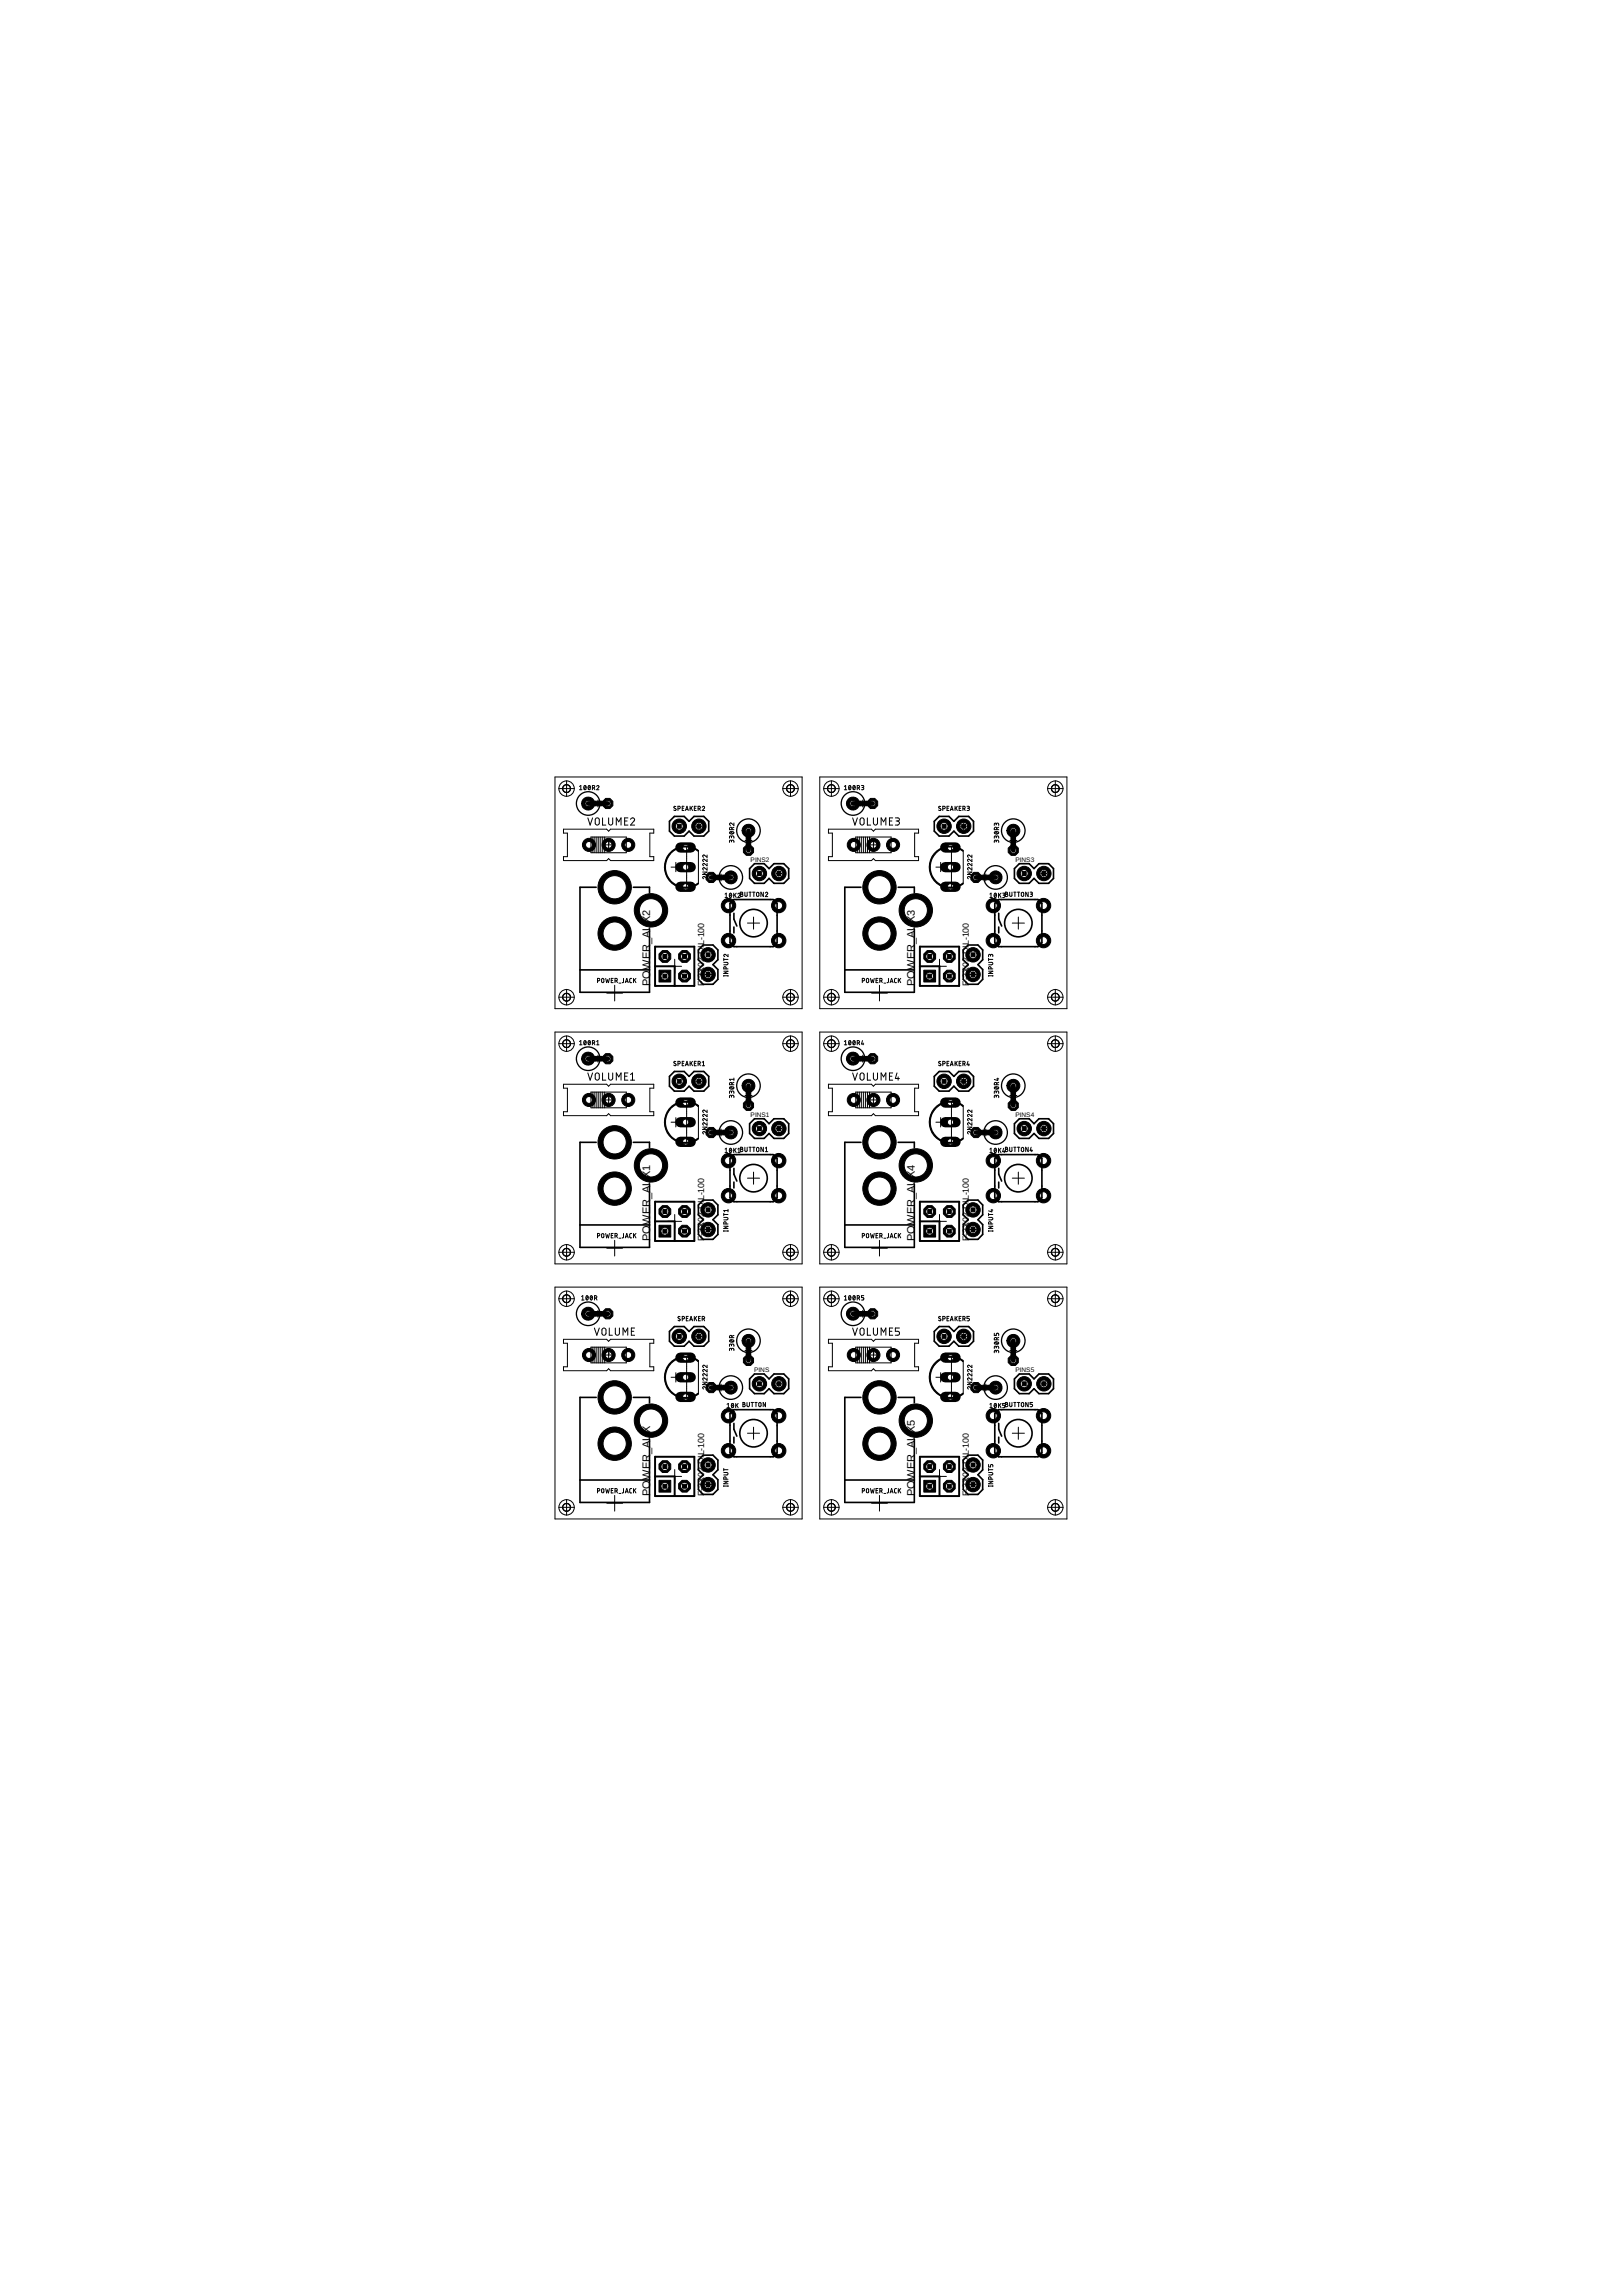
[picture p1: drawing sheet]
<svg xmlns="http://www.w3.org/2000/svg" width="210mm" height="297mm" viewBox="0 0 210 297" stroke-linecap="round" stroke-linejoin="round" font-family="sans-serif">
<defs><g id="words">
<g font-size="1.4">
<text x="84.1" y="127.5" transform="rotate(-90 84.1 127.5)">POWER_AUX2</text>
<text x="118.4" y="127.5" transform="rotate(-90 118.4 127.5)">POWER_AUX3</text>
<text x="84.1" y="160.5" transform="rotate(-90 84.1 160.5)">POWER_AUX1</text>
<text x="118.4" y="160.5" transform="rotate(-90 118.4 160.5)">POWER_AUX4</text>
<text x="84.1" y="193.6" transform="rotate(-90 84.1 193.6)">POWER_AUX</text>
<text x="118.4" y="193.6" transform="rotate(-90 118.4 193.6)">POWER_AUX5</text>
</g>
<g font-size="1.1">
<text x="91.1" y="127.5" transform="rotate(-90 91.1 127.5)">F-2X02-DIL-100</text>
<text x="125.4" y="127.5" transform="rotate(-90 125.4 127.5)">F-2X02-DIL-100</text>
<text x="91.1" y="160.5" transform="rotate(-90 91.1 160.5)">F-2X02-DIL-100</text>
<text x="125.4" y="160.5" transform="rotate(-90 125.4 160.5)">F-2X02-DIL-100</text>
<text x="91.1" y="193.6" transform="rotate(-90 91.1 193.6)">F-2X02-DIL-100</text>
<text x="125.4" y="193.6" transform="rotate(-90 125.4 193.6)">F-2X02-DIL-100</text>
</g>
<g font-size=".8">
<text x="97.1" y="111.5">PINS2</text>
<text x="131.4" y="111.5">PINS3</text>
<text x="97.1" y="144.5">PINS1</text>
<text x="131.4" y="144.5">PINS4</text>
<text x="97.6" y="177.5">PINS</text>
<text x="131.4" y="177.5">PINS5</text>
</g>
</g></defs>
<circle cx="94.3" cy="183.2" r=".93" fill="#000" stroke="#000" stroke-width=".13"/>
<circle cx="94.3" cy="183.2" r=".51" fill="#fff" stroke="#000" stroke-width=".13"/>
<circle cx="100.8" cy="183.2" r=".93" fill="#000" stroke="#000" stroke-width=".13"/>
<circle cx="100.8" cy="183.2" r=".51" fill="#fff" stroke="#000" stroke-width=".13"/>
<circle cx="94.3" cy="187.7" r=".93" fill="#000" stroke="#000" stroke-width=".13"/>
<circle cx="94.3" cy="187.7" r=".51" fill="#fff" stroke="#000" stroke-width=".13"/>
<circle cx="100.8" cy="187.7" r=".93" fill="#000" stroke="#000" stroke-width=".13"/>
<circle cx="100.8" cy="187.7" r=".51" fill="#fff" stroke="#000" stroke-width=".13"/>
<circle cx="91.6" cy="192.1" r=".93" fill="#000" stroke="#000" stroke-width=".13"/>
<circle cx="91.6" cy="192.1" r=".51" fill="#fff" stroke="#000" stroke-width=".13"/>
<circle cx="91.6" cy="189.5" r=".93" fill="#000" stroke="#000" stroke-width=".13"/>
<circle cx="91.6" cy="189.5" r=".51" fill="#fff" stroke="#000" stroke-width=".13"/>
<circle cx="79.5" cy="180.8" r="2.16" fill="#000" stroke="#000" stroke-width=".13"/>
<circle cx="79.5" cy="180.8" r="1.5" fill="#fff" stroke="#000" stroke-width=".13"/>
<circle cx="79.5" cy="186.8" r="2.16" fill="#000" stroke="#000" stroke-width=".13"/>
<circle cx="79.5" cy="186.8" r="1.5" fill="#fff" stroke="#000" stroke-width=".13"/>
<circle cx="84.2" cy="183.8" r="2.16" fill="#000" stroke="#000" stroke-width=".13"/>
<circle cx="84.2" cy="183.8" r="1.5" fill="#fff" stroke="#000" stroke-width=".13"/>
<circle cx="94.6" cy="179.5" r=".71" fill="#000" stroke="#000" stroke-width=".13"/>
<circle cx="94.6" cy="179.5" r=".4" fill="#fff" stroke="#000" stroke-width=".13"/>
<circle cx="92" cy="179.5" r=".71" fill="#000" stroke="#000" stroke-width=".13"/>
<circle cx="92" cy="179.5" r=".4" fill="#fff" stroke="#000" stroke-width=".13"/>
<circle cx="96.9" cy="173.5" r=".71" fill="#000" stroke="#000" stroke-width=".13"/>
<circle cx="96.9" cy="173.5" r=".4" fill="#fff" stroke="#000" stroke-width=".13"/>
<circle cx="96.9" cy="176" r=".71" fill="#000" stroke="#000" stroke-width=".13"/>
<circle cx="96.9" cy="176" r=".4" fill="#fff" stroke="#000" stroke-width=".13"/>
<circle cx="76.1" cy="170" r=".71" fill="#000" stroke="#000" stroke-width=".13"/>
<circle cx="76.1" cy="170" r=".4" fill="#fff" stroke="#000" stroke-width=".13"/>
<circle cx="78.7" cy="170" r=".71" fill="#000" stroke="#000" stroke-width=".13"/>
<circle cx="78.7" cy="170" r=".4" fill="#fff" stroke="#000" stroke-width=".13"/>
<circle cx="90.4" cy="172.9" r=".93" fill="#000" stroke="#000" stroke-width=".13"/>
<circle cx="90.4" cy="172.9" r=".51" fill="#fff" stroke="#000" stroke-width=".13"/>
<circle cx="87.9" cy="172.9" r=".93" fill="#000" stroke="#000" stroke-width=".13"/>
<circle cx="87.9" cy="172.9" r=".51" fill="#fff" stroke="#000" stroke-width=".13"/>
<path d="M88.1 180.7h1.3" fill="none" stroke="#000" stroke-width="1.3"/>
<circle cx="88.7" cy="180.7" r=".4" fill="#fff" stroke="#000" stroke-width=".13"/>
<path d="M88.1 175.6h1.3" fill="none" stroke="#000" stroke-width="1.3"/>
<circle cx="88.7" cy="175.6" r=".4" fill="#fff" stroke="#000" stroke-width=".13"/>
<path d="M88.1 178.2h1.3" fill="none" stroke="#000" stroke-width="1.3"/>
<circle cx="88.7" cy="178.2" r=".4" fill="#fff" stroke="#000" stroke-width=".13"/>
<circle cx="78.8" cy="175.3" r=".85" fill="#000" stroke="#000" stroke-width=".13"/>
<circle cx="78.8" cy="175.3" r=".44" fill="#fff" stroke="#000" stroke-width=".13"/>
<circle cx="76.2" cy="175.3" r=".85" fill="#000" stroke="#000" stroke-width=".13"/>
<circle cx="76.2" cy="175.3" r=".44" fill="#fff" stroke="#000" stroke-width=".13"/>
<circle cx="81.3" cy="175.3" r=".85" fill="#000" stroke="#000" stroke-width=".13"/>
<circle cx="81.3" cy="175.3" r=".44" fill="#fff" stroke="#000" stroke-width=".13"/>
<circle cx="100.8" cy="179" r=".93" fill="#000" stroke="#000" stroke-width=".13"/>
<circle cx="100.8" cy="179" r=".51" fill="#fff" stroke="#000" stroke-width=".13"/>
<circle cx="98.3" cy="179" r=".93" fill="#000" stroke="#000" stroke-width=".13"/>
<circle cx="98.3" cy="179" r=".51" fill="#fff" stroke="#000" stroke-width=".13"/>
<path d="M85.3 191.5h1.5v1.5h-1.5z" fill="#000" stroke="#000" stroke-width=".13"/>
<circle cx="86" cy="192.3" r=".51" fill="#fff" stroke="#000" stroke-width=".13"/>
<circle cx="86" cy="189.7" r=".83" fill="#000" stroke="#000" stroke-width=".13"/>
<circle cx="86" cy="189.7" r=".51" fill="#fff" stroke="#000" stroke-width=".13"/>
<circle cx="88.6" cy="192.3" r=".83" fill="#000" stroke="#000" stroke-width=".13"/>
<circle cx="88.6" cy="192.3" r=".51" fill="#fff" stroke="#000" stroke-width=".13"/>
<circle cx="88.6" cy="189.7" r=".83" fill="#000" stroke="#000" stroke-width=".13"/>
<circle cx="88.6" cy="189.7" r=".51" fill="#fff" stroke="#000" stroke-width=".13"/>
<circle cx="94.3" cy="150.2" r=".93" fill="#000" stroke="#000" stroke-width=".13"/>
<circle cx="94.3" cy="150.2" r=".51" fill="#fff" stroke="#000" stroke-width=".13"/>
<circle cx="100.8" cy="150.2" r=".93" fill="#000" stroke="#000" stroke-width=".13"/>
<circle cx="100.8" cy="150.2" r=".51" fill="#fff" stroke="#000" stroke-width=".13"/>
<circle cx="94.3" cy="154.7" r=".93" fill="#000" stroke="#000" stroke-width=".13"/>
<circle cx="94.3" cy="154.7" r=".51" fill="#fff" stroke="#000" stroke-width=".13"/>
<circle cx="100.8" cy="154.7" r=".93" fill="#000" stroke="#000" stroke-width=".13"/>
<circle cx="100.8" cy="154.7" r=".51" fill="#fff" stroke="#000" stroke-width=".13"/>
<circle cx="91.6" cy="159.1" r=".93" fill="#000" stroke="#000" stroke-width=".13"/>
<circle cx="91.6" cy="159.1" r=".51" fill="#fff" stroke="#000" stroke-width=".13"/>
<circle cx="91.6" cy="156.5" r=".93" fill="#000" stroke="#000" stroke-width=".13"/>
<circle cx="91.6" cy="156.5" r=".51" fill="#fff" stroke="#000" stroke-width=".13"/>
<circle cx="79.5" cy="147.8" r="2.16" fill="#000" stroke="#000" stroke-width=".13"/>
<circle cx="79.5" cy="147.8" r="1.5" fill="#fff" stroke="#000" stroke-width=".13"/>
<circle cx="79.5" cy="153.8" r="2.16" fill="#000" stroke="#000" stroke-width=".13"/>
<circle cx="79.5" cy="153.8" r="1.5" fill="#fff" stroke="#000" stroke-width=".13"/>
<circle cx="84.2" cy="150.8" r="2.16" fill="#000" stroke="#000" stroke-width=".13"/>
<circle cx="84.2" cy="150.8" r="1.5" fill="#fff" stroke="#000" stroke-width=".13"/>
<circle cx="94.6" cy="146.5" r=".71" fill="#000" stroke="#000" stroke-width=".13"/>
<circle cx="94.6" cy="146.5" r=".4" fill="#fff" stroke="#000" stroke-width=".13"/>
<circle cx="92" cy="146.5" r=".71" fill="#000" stroke="#000" stroke-width=".13"/>
<circle cx="92" cy="146.5" r=".4" fill="#fff" stroke="#000" stroke-width=".13"/>
<circle cx="96.9" cy="140.5" r=".71" fill="#000" stroke="#000" stroke-width=".13"/>
<circle cx="96.9" cy="140.5" r=".4" fill="#fff" stroke="#000" stroke-width=".13"/>
<circle cx="96.9" cy="143" r=".71" fill="#000" stroke="#000" stroke-width=".13"/>
<circle cx="96.9" cy="143" r=".4" fill="#fff" stroke="#000" stroke-width=".13"/>
<circle cx="76.1" cy="137" r=".71" fill="#000" stroke="#000" stroke-width=".13"/>
<circle cx="76.1" cy="137" r=".4" fill="#fff" stroke="#000" stroke-width=".13"/>
<circle cx="78.7" cy="137" r=".71" fill="#000" stroke="#000" stroke-width=".13"/>
<circle cx="78.7" cy="137" r=".4" fill="#fff" stroke="#000" stroke-width=".13"/>
<circle cx="90.4" cy="139.9" r=".93" fill="#000" stroke="#000" stroke-width=".13"/>
<circle cx="90.4" cy="139.9" r=".51" fill="#fff" stroke="#000" stroke-width=".13"/>
<circle cx="87.9" cy="139.9" r=".93" fill="#000" stroke="#000" stroke-width=".13"/>
<circle cx="87.9" cy="139.9" r=".51" fill="#fff" stroke="#000" stroke-width=".13"/>
<path d="M88.1 147.7h1.3" fill="none" stroke="#000" stroke-width="1.3"/>
<circle cx="88.7" cy="147.7" r=".4" fill="#fff" stroke="#000" stroke-width=".13"/>
<path d="M88.1 142.6h1.3" fill="none" stroke="#000" stroke-width="1.3"/>
<circle cx="88.7" cy="142.6" r=".4" fill="#fff" stroke="#000" stroke-width=".13"/>
<path d="M88.1 145.2h1.3" fill="none" stroke="#000" stroke-width="1.3"/>
<circle cx="88.7" cy="145.2" r=".4" fill="#fff" stroke="#000" stroke-width=".13"/>
<circle cx="78.8" cy="142.3" r=".85" fill="#000" stroke="#000" stroke-width=".13"/>
<circle cx="78.8" cy="142.3" r=".44" fill="#fff" stroke="#000" stroke-width=".13"/>
<circle cx="76.2" cy="142.3" r=".85" fill="#000" stroke="#000" stroke-width=".13"/>
<circle cx="76.2" cy="142.3" r=".44" fill="#fff" stroke="#000" stroke-width=".13"/>
<circle cx="81.3" cy="142.3" r=".85" fill="#000" stroke="#000" stroke-width=".13"/>
<circle cx="81.3" cy="142.3" r=".44" fill="#fff" stroke="#000" stroke-width=".13"/>
<circle cx="100.8" cy="146" r=".93" fill="#000" stroke="#000" stroke-width=".13"/>
<circle cx="100.8" cy="146" r=".51" fill="#fff" stroke="#000" stroke-width=".13"/>
<circle cx="98.3" cy="146" r=".93" fill="#000" stroke="#000" stroke-width=".13"/>
<circle cx="98.3" cy="146" r=".51" fill="#fff" stroke="#000" stroke-width=".13"/>
<path d="M85.3 158.5h1.5v1.5h-1.5z" fill="#000" stroke="#000" stroke-width=".13"/>
<circle cx="86" cy="159.3" r=".51" fill="#fff" stroke="#000" stroke-width=".13"/>
<circle cx="86" cy="156.7" r=".83" fill="#000" stroke="#000" stroke-width=".13"/>
<circle cx="86" cy="156.7" r=".51" fill="#fff" stroke="#000" stroke-width=".13"/>
<circle cx="88.6" cy="159.3" r=".83" fill="#000" stroke="#000" stroke-width=".13"/>
<circle cx="88.6" cy="159.3" r=".51" fill="#fff" stroke="#000" stroke-width=".13"/>
<circle cx="88.6" cy="156.7" r=".83" fill="#000" stroke="#000" stroke-width=".13"/>
<circle cx="88.6" cy="156.7" r=".51" fill="#fff" stroke="#000" stroke-width=".13"/>
<circle cx="94.3" cy="117.2" r=".93" fill="#000" stroke="#000" stroke-width=".13"/>
<circle cx="94.3" cy="117.2" r=".51" fill="#fff" stroke="#000" stroke-width=".13"/>
<circle cx="100.8" cy="117.2" r=".93" fill="#000" stroke="#000" stroke-width=".13"/>
<circle cx="100.8" cy="117.2" r=".51" fill="#fff" stroke="#000" stroke-width=".13"/>
<circle cx="94.3" cy="121.7" r=".93" fill="#000" stroke="#000" stroke-width=".13"/>
<circle cx="94.3" cy="121.7" r=".51" fill="#fff" stroke="#000" stroke-width=".13"/>
<circle cx="100.8" cy="121.7" r=".93" fill="#000" stroke="#000" stroke-width=".13"/>
<circle cx="100.8" cy="121.7" r=".51" fill="#fff" stroke="#000" stroke-width=".13"/>
<circle cx="91.6" cy="126.1" r=".93" fill="#000" stroke="#000" stroke-width=".13"/>
<circle cx="91.6" cy="126.1" r=".51" fill="#fff" stroke="#000" stroke-width=".13"/>
<circle cx="91.6" cy="123.5" r=".93" fill="#000" stroke="#000" stroke-width=".13"/>
<circle cx="91.6" cy="123.5" r=".51" fill="#fff" stroke="#000" stroke-width=".13"/>
<circle cx="79.5" cy="114.8" r="2.16" fill="#000" stroke="#000" stroke-width=".13"/>
<circle cx="79.5" cy="114.8" r="1.5" fill="#fff" stroke="#000" stroke-width=".13"/>
<circle cx="79.5" cy="120.8" r="2.16" fill="#000" stroke="#000" stroke-width=".13"/>
<circle cx="79.5" cy="120.8" r="1.5" fill="#fff" stroke="#000" stroke-width=".13"/>
<circle cx="84.2" cy="117.8" r="2.16" fill="#000" stroke="#000" stroke-width=".13"/>
<circle cx="84.2" cy="117.8" r="1.5" fill="#fff" stroke="#000" stroke-width=".13"/>
<circle cx="94.6" cy="113.5" r=".71" fill="#000" stroke="#000" stroke-width=".13"/>
<circle cx="94.6" cy="113.5" r=".4" fill="#fff" stroke="#000" stroke-width=".13"/>
<circle cx="92" cy="113.5" r=".71" fill="#000" stroke="#000" stroke-width=".13"/>
<circle cx="92" cy="113.5" r=".4" fill="#fff" stroke="#000" stroke-width=".13"/>
<circle cx="96.9" cy="107.5" r=".71" fill="#000" stroke="#000" stroke-width=".13"/>
<circle cx="96.9" cy="107.5" r=".4" fill="#fff" stroke="#000" stroke-width=".13"/>
<circle cx="96.9" cy="110" r=".71" fill="#000" stroke="#000" stroke-width=".13"/>
<circle cx="96.9" cy="110" r=".4" fill="#fff" stroke="#000" stroke-width=".13"/>
<circle cx="76.1" cy="103.9" r=".71" fill="#000" stroke="#000" stroke-width=".13"/>
<circle cx="76.1" cy="103.9" r=".4" fill="#fff" stroke="#000" stroke-width=".13"/>
<circle cx="78.7" cy="103.9" r=".71" fill="#000" stroke="#000" stroke-width=".13"/>
<circle cx="78.7" cy="103.9" r=".4" fill="#fff" stroke="#000" stroke-width=".13"/>
<circle cx="90.4" cy="106.9" r=".93" fill="#000" stroke="#000" stroke-width=".13"/>
<circle cx="90.4" cy="106.9" r=".51" fill="#fff" stroke="#000" stroke-width=".13"/>
<circle cx="87.9" cy="106.9" r=".93" fill="#000" stroke="#000" stroke-width=".13"/>
<circle cx="87.9" cy="106.9" r=".51" fill="#fff" stroke="#000" stroke-width=".13"/>
<path d="M88.1 114.7h1.3" fill="none" stroke="#000" stroke-width="1.3"/>
<circle cx="88.7" cy="114.7" r=".4" fill="#fff" stroke="#000" stroke-width=".13"/>
<path d="M88.1 109.6h1.3" fill="none" stroke="#000" stroke-width="1.3"/>
<circle cx="88.7" cy="109.6" r=".4" fill="#fff" stroke="#000" stroke-width=".13"/>
<path d="M88.1 112.2h1.3" fill="none" stroke="#000" stroke-width="1.3"/>
<circle cx="88.7" cy="112.2" r=".4" fill="#fff" stroke="#000" stroke-width=".13"/>
<circle cx="78.8" cy="109.3" r=".85" fill="#000" stroke="#000" stroke-width=".13"/>
<circle cx="78.8" cy="109.3" r=".44" fill="#fff" stroke="#000" stroke-width=".13"/>
<circle cx="76.2" cy="109.3" r=".85" fill="#000" stroke="#000" stroke-width=".13"/>
<circle cx="76.2" cy="109.3" r=".44" fill="#fff" stroke="#000" stroke-width=".13"/>
<circle cx="81.3" cy="109.3" r=".85" fill="#000" stroke="#000" stroke-width=".13"/>
<circle cx="81.3" cy="109.3" r=".44" fill="#fff" stroke="#000" stroke-width=".13"/>
<circle cx="100.8" cy="113" r=".93" fill="#000" stroke="#000" stroke-width=".13"/>
<circle cx="100.8" cy="113" r=".51" fill="#fff" stroke="#000" stroke-width=".13"/>
<circle cx="98.3" cy="113" r=".93" fill="#000" stroke="#000" stroke-width=".13"/>
<circle cx="98.3" cy="113" r=".51" fill="#fff" stroke="#000" stroke-width=".13"/>
<path d="M85.3 125.5h1.5v1.5h-1.5z" fill="#000" stroke="#000" stroke-width=".13"/>
<circle cx="86" cy="126.3" r=".51" fill="#fff" stroke="#000" stroke-width=".13"/>
<circle cx="86" cy="123.7" r=".83" fill="#000" stroke="#000" stroke-width=".13"/>
<circle cx="86" cy="123.7" r=".51" fill="#fff" stroke="#000" stroke-width=".13"/>
<circle cx="88.6" cy="126.3" r=".83" fill="#000" stroke="#000" stroke-width=".13"/>
<circle cx="88.6" cy="126.3" r=".51" fill="#fff" stroke="#000" stroke-width=".13"/>
<circle cx="88.6" cy="123.7" r=".83" fill="#000" stroke="#000" stroke-width=".13"/>
<circle cx="88.6" cy="123.7" r=".51" fill="#fff" stroke="#000" stroke-width=".13"/>
<circle cx="128.5" cy="117.2" r=".93" fill="#000" stroke="#000" stroke-width=".13"/>
<circle cx="128.5" cy="117.2" r=".51" fill="#fff" stroke="#000" stroke-width=".13"/>
<circle cx="135" cy="117.2" r=".93" fill="#000" stroke="#000" stroke-width=".13"/>
<circle cx="135" cy="117.2" r=".51" fill="#fff" stroke="#000" stroke-width=".13"/>
<circle cx="128.5" cy="121.7" r=".93" fill="#000" stroke="#000" stroke-width=".13"/>
<circle cx="128.5" cy="121.7" r=".51" fill="#fff" stroke="#000" stroke-width=".13"/>
<circle cx="135" cy="121.7" r=".93" fill="#000" stroke="#000" stroke-width=".13"/>
<circle cx="135" cy="121.7" r=".51" fill="#fff" stroke="#000" stroke-width=".13"/>
<circle cx="125.9" cy="126.1" r=".93" fill="#000" stroke="#000" stroke-width=".13"/>
<circle cx="125.9" cy="126.1" r=".51" fill="#fff" stroke="#000" stroke-width=".13"/>
<circle cx="125.9" cy="123.5" r=".93" fill="#000" stroke="#000" stroke-width=".13"/>
<circle cx="125.9" cy="123.5" r=".51" fill="#fff" stroke="#000" stroke-width=".13"/>
<circle cx="113.8" cy="114.8" r="2.16" fill="#000" stroke="#000" stroke-width=".13"/>
<circle cx="113.8" cy="114.8" r="1.5" fill="#fff" stroke="#000" stroke-width=".13"/>
<circle cx="113.8" cy="120.8" r="2.16" fill="#000" stroke="#000" stroke-width=".13"/>
<circle cx="113.8" cy="120.8" r="1.5" fill="#fff" stroke="#000" stroke-width=".13"/>
<circle cx="118.5" cy="117.8" r="2.16" fill="#000" stroke="#000" stroke-width=".13"/>
<circle cx="118.5" cy="117.8" r="1.5" fill="#fff" stroke="#000" stroke-width=".13"/>
<circle cx="128.8" cy="113.5" r=".71" fill="#000" stroke="#000" stroke-width=".13"/>
<circle cx="128.8" cy="113.5" r=".4" fill="#fff" stroke="#000" stroke-width=".13"/>
<circle cx="126.3" cy="113.5" r=".71" fill="#000" stroke="#000" stroke-width=".13"/>
<circle cx="126.3" cy="113.5" r=".4" fill="#fff" stroke="#000" stroke-width=".13"/>
<circle cx="131.1" cy="107.5" r=".71" fill="#000" stroke="#000" stroke-width=".13"/>
<circle cx="131.1" cy="107.5" r=".4" fill="#fff" stroke="#000" stroke-width=".13"/>
<circle cx="131.1" cy="110" r=".71" fill="#000" stroke="#000" stroke-width=".13"/>
<circle cx="131.1" cy="110" r=".4" fill="#fff" stroke="#000" stroke-width=".13"/>
<circle cx="110.4" cy="103.9" r=".71" fill="#000" stroke="#000" stroke-width=".13"/>
<circle cx="110.4" cy="103.9" r=".4" fill="#fff" stroke="#000" stroke-width=".13"/>
<circle cx="112.9" cy="103.9" r=".71" fill="#000" stroke="#000" stroke-width=".13"/>
<circle cx="112.9" cy="103.9" r=".4" fill="#fff" stroke="#000" stroke-width=".13"/>
<circle cx="124.7" cy="106.9" r=".93" fill="#000" stroke="#000" stroke-width=".13"/>
<circle cx="124.7" cy="106.9" r=".51" fill="#fff" stroke="#000" stroke-width=".13"/>
<circle cx="122.2" cy="106.9" r=".93" fill="#000" stroke="#000" stroke-width=".13"/>
<circle cx="122.2" cy="106.9" r=".51" fill="#fff" stroke="#000" stroke-width=".13"/>
<path d="M122.3 114.7h1.4" fill="none" stroke="#000" stroke-width="1.3"/>
<circle cx="123" cy="114.7" r=".4" fill="#fff" stroke="#000" stroke-width=".13"/>
<path d="M122.3 109.6h1.4" fill="none" stroke="#000" stroke-width="1.3"/>
<circle cx="123" cy="109.6" r=".4" fill="#fff" stroke="#000" stroke-width=".13"/>
<path d="M122.3 112.2h1.4" fill="none" stroke="#000" stroke-width="1.3"/>
<circle cx="123" cy="112.2" r=".4" fill="#fff" stroke="#000" stroke-width=".13"/>
<circle cx="113" cy="109.3" r=".85" fill="#000" stroke="#000" stroke-width=".13"/>
<circle cx="113" cy="109.3" r=".44" fill="#fff" stroke="#000" stroke-width=".13"/>
<circle cx="110.5" cy="109.3" r=".85" fill="#000" stroke="#000" stroke-width=".13"/>
<circle cx="110.5" cy="109.3" r=".44" fill="#fff" stroke="#000" stroke-width=".13"/>
<circle cx="115.6" cy="109.3" r=".85" fill="#000" stroke="#000" stroke-width=".13"/>
<circle cx="115.6" cy="109.3" r=".44" fill="#fff" stroke="#000" stroke-width=".13"/>
<circle cx="135.1" cy="113" r=".93" fill="#000" stroke="#000" stroke-width=".13"/>
<circle cx="135.1" cy="113" r=".51" fill="#fff" stroke="#000" stroke-width=".13"/>
<circle cx="132.5" cy="113" r=".93" fill="#000" stroke="#000" stroke-width=".13"/>
<circle cx="132.5" cy="113" r=".51" fill="#fff" stroke="#000" stroke-width=".13"/>
<path d="M119.5 125.5h1.6v1.5h-1.6z" fill="#000" stroke="#000" stroke-width=".13"/>
<circle cx="120.3" cy="126.3" r=".51" fill="#fff" stroke="#000" stroke-width=".13"/>
<circle cx="120.3" cy="123.7" r=".83" fill="#000" stroke="#000" stroke-width=".13"/>
<circle cx="120.3" cy="123.7" r=".51" fill="#fff" stroke="#000" stroke-width=".13"/>
<circle cx="122.9" cy="126.3" r=".83" fill="#000" stroke="#000" stroke-width=".13"/>
<circle cx="122.9" cy="126.3" r=".51" fill="#fff" stroke="#000" stroke-width=".13"/>
<circle cx="122.9" cy="123.7" r=".83" fill="#000" stroke="#000" stroke-width=".13"/>
<circle cx="122.9" cy="123.7" r=".51" fill="#fff" stroke="#000" stroke-width=".13"/>
<circle cx="128.5" cy="150.2" r=".93" fill="#000" stroke="#000" stroke-width=".13"/>
<circle cx="128.5" cy="150.2" r=".51" fill="#fff" stroke="#000" stroke-width=".13"/>
<circle cx="135" cy="150.2" r=".93" fill="#000" stroke="#000" stroke-width=".13"/>
<circle cx="135" cy="150.2" r=".51" fill="#fff" stroke="#000" stroke-width=".13"/>
<circle cx="128.5" cy="154.7" r=".93" fill="#000" stroke="#000" stroke-width=".13"/>
<circle cx="128.5" cy="154.7" r=".51" fill="#fff" stroke="#000" stroke-width=".13"/>
<circle cx="135" cy="154.7" r=".93" fill="#000" stroke="#000" stroke-width=".13"/>
<circle cx="135" cy="154.7" r=".51" fill="#fff" stroke="#000" stroke-width=".13"/>
<circle cx="125.9" cy="159.1" r=".93" fill="#000" stroke="#000" stroke-width=".13"/>
<circle cx="125.9" cy="159.1" r=".51" fill="#fff" stroke="#000" stroke-width=".13"/>
<circle cx="125.9" cy="156.5" r=".93" fill="#000" stroke="#000" stroke-width=".13"/>
<circle cx="125.9" cy="156.5" r=".51" fill="#fff" stroke="#000" stroke-width=".13"/>
<circle cx="113.8" cy="147.8" r="2.16" fill="#000" stroke="#000" stroke-width=".13"/>
<circle cx="113.8" cy="147.8" r="1.5" fill="#fff" stroke="#000" stroke-width=".13"/>
<circle cx="113.8" cy="153.8" r="2.16" fill="#000" stroke="#000" stroke-width=".13"/>
<circle cx="113.8" cy="153.8" r="1.5" fill="#fff" stroke="#000" stroke-width=".13"/>
<circle cx="118.5" cy="150.8" r="2.16" fill="#000" stroke="#000" stroke-width=".13"/>
<circle cx="118.5" cy="150.8" r="1.5" fill="#fff" stroke="#000" stroke-width=".13"/>
<circle cx="128.8" cy="146.5" r=".71" fill="#000" stroke="#000" stroke-width=".13"/>
<circle cx="128.8" cy="146.5" r=".4" fill="#fff" stroke="#000" stroke-width=".13"/>
<circle cx="126.3" cy="146.5" r=".71" fill="#000" stroke="#000" stroke-width=".13"/>
<circle cx="126.3" cy="146.5" r=".4" fill="#fff" stroke="#000" stroke-width=".13"/>
<circle cx="131.1" cy="140.5" r=".71" fill="#000" stroke="#000" stroke-width=".13"/>
<circle cx="131.1" cy="140.5" r=".4" fill="#fff" stroke="#000" stroke-width=".13"/>
<circle cx="131.1" cy="143" r=".71" fill="#000" stroke="#000" stroke-width=".13"/>
<circle cx="131.1" cy="143" r=".4" fill="#fff" stroke="#000" stroke-width=".13"/>
<circle cx="110.4" cy="137" r=".71" fill="#000" stroke="#000" stroke-width=".13"/>
<circle cx="110.4" cy="137" r=".4" fill="#fff" stroke="#000" stroke-width=".13"/>
<circle cx="112.9" cy="137" r=".71" fill="#000" stroke="#000" stroke-width=".13"/>
<circle cx="112.9" cy="137" r=".4" fill="#fff" stroke="#000" stroke-width=".13"/>
<circle cx="124.7" cy="139.9" r=".93" fill="#000" stroke="#000" stroke-width=".13"/>
<circle cx="124.7" cy="139.9" r=".51" fill="#fff" stroke="#000" stroke-width=".13"/>
<circle cx="122.2" cy="139.9" r=".93" fill="#000" stroke="#000" stroke-width=".13"/>
<circle cx="122.2" cy="139.9" r=".51" fill="#fff" stroke="#000" stroke-width=".13"/>
<path d="M122.3 147.7h1.4" fill="none" stroke="#000" stroke-width="1.3"/>
<circle cx="123" cy="147.7" r=".4" fill="#fff" stroke="#000" stroke-width=".13"/>
<path d="M122.3 142.6h1.4" fill="none" stroke="#000" stroke-width="1.3"/>
<circle cx="123" cy="142.6" r=".4" fill="#fff" stroke="#000" stroke-width=".13"/>
<path d="M122.3 145.2h1.4" fill="none" stroke="#000" stroke-width="1.3"/>
<circle cx="123" cy="145.2" r=".4" fill="#fff" stroke="#000" stroke-width=".13"/>
<circle cx="113" cy="142.3" r=".85" fill="#000" stroke="#000" stroke-width=".13"/>
<circle cx="113" cy="142.3" r=".44" fill="#fff" stroke="#000" stroke-width=".13"/>
<circle cx="110.5" cy="142.3" r=".85" fill="#000" stroke="#000" stroke-width=".13"/>
<circle cx="110.5" cy="142.3" r=".44" fill="#fff" stroke="#000" stroke-width=".13"/>
<circle cx="115.6" cy="142.3" r=".85" fill="#000" stroke="#000" stroke-width=".13"/>
<circle cx="115.6" cy="142.3" r=".44" fill="#fff" stroke="#000" stroke-width=".13"/>
<circle cx="135.1" cy="146" r=".93" fill="#000" stroke="#000" stroke-width=".13"/>
<circle cx="135.1" cy="146" r=".51" fill="#fff" stroke="#000" stroke-width=".13"/>
<circle cx="132.5" cy="146" r=".93" fill="#000" stroke="#000" stroke-width=".13"/>
<circle cx="132.5" cy="146" r=".51" fill="#fff" stroke="#000" stroke-width=".13"/>
<path d="M119.5 158.5h1.6v1.5h-1.6z" fill="#000" stroke="#000" stroke-width=".13"/>
<circle cx="120.3" cy="159.3" r=".51" fill="#fff" stroke="#000" stroke-width=".13"/>
<circle cx="120.3" cy="156.7" r=".83" fill="#000" stroke="#000" stroke-width=".13"/>
<circle cx="120.3" cy="156.7" r=".51" fill="#fff" stroke="#000" stroke-width=".13"/>
<circle cx="122.9" cy="159.3" r=".83" fill="#000" stroke="#000" stroke-width=".13"/>
<circle cx="122.9" cy="159.3" r=".51" fill="#fff" stroke="#000" stroke-width=".13"/>
<circle cx="122.9" cy="156.7" r=".83" fill="#000" stroke="#000" stroke-width=".13"/>
<circle cx="122.9" cy="156.7" r=".51" fill="#fff" stroke="#000" stroke-width=".13"/>
<circle cx="128.5" cy="183.2" r=".93" fill="#000" stroke="#000" stroke-width=".13"/>
<circle cx="128.5" cy="183.2" r=".51" fill="#fff" stroke="#000" stroke-width=".13"/>
<circle cx="135" cy="183.2" r=".93" fill="#000" stroke="#000" stroke-width=".13"/>
<circle cx="135" cy="183.2" r=".51" fill="#fff" stroke="#000" stroke-width=".13"/>
<circle cx="128.5" cy="187.7" r=".93" fill="#000" stroke="#000" stroke-width=".13"/>
<circle cx="128.5" cy="187.7" r=".51" fill="#fff" stroke="#000" stroke-width=".13"/>
<circle cx="135" cy="187.7" r=".93" fill="#000" stroke="#000" stroke-width=".13"/>
<circle cx="135" cy="187.7" r=".51" fill="#fff" stroke="#000" stroke-width=".13"/>
<circle cx="125.9" cy="192.1" r=".93" fill="#000" stroke="#000" stroke-width=".13"/>
<circle cx="125.9" cy="192.1" r=".51" fill="#fff" stroke="#000" stroke-width=".13"/>
<circle cx="125.9" cy="189.5" r=".93" fill="#000" stroke="#000" stroke-width=".13"/>
<circle cx="125.9" cy="189.5" r=".51" fill="#fff" stroke="#000" stroke-width=".13"/>
<circle cx="113.8" cy="180.8" r="2.16" fill="#000" stroke="#000" stroke-width=".13"/>
<circle cx="113.8" cy="180.8" r="1.5" fill="#fff" stroke="#000" stroke-width=".13"/>
<circle cx="113.8" cy="186.8" r="2.16" fill="#000" stroke="#000" stroke-width=".13"/>
<circle cx="113.8" cy="186.8" r="1.5" fill="#fff" stroke="#000" stroke-width=".13"/>
<circle cx="118.5" cy="183.8" r="2.16" fill="#000" stroke="#000" stroke-width=".13"/>
<circle cx="118.5" cy="183.8" r="1.5" fill="#fff" stroke="#000" stroke-width=".13"/>
<circle cx="128.8" cy="179.5" r=".71" fill="#000" stroke="#000" stroke-width=".13"/>
<circle cx="128.8" cy="179.5" r=".4" fill="#fff" stroke="#000" stroke-width=".13"/>
<circle cx="126.3" cy="179.5" r=".71" fill="#000" stroke="#000" stroke-width=".13"/>
<circle cx="126.3" cy="179.5" r=".4" fill="#fff" stroke="#000" stroke-width=".13"/>
<circle cx="131.1" cy="173.5" r=".71" fill="#000" stroke="#000" stroke-width=".13"/>
<circle cx="131.1" cy="173.5" r=".4" fill="#fff" stroke="#000" stroke-width=".13"/>
<circle cx="131.1" cy="176" r=".71" fill="#000" stroke="#000" stroke-width=".13"/>
<circle cx="131.1" cy="176" r=".4" fill="#fff" stroke="#000" stroke-width=".13"/>
<circle cx="110.4" cy="170" r=".71" fill="#000" stroke="#000" stroke-width=".13"/>
<circle cx="110.4" cy="170" r=".4" fill="#fff" stroke="#000" stroke-width=".13"/>
<circle cx="112.9" cy="170" r=".71" fill="#000" stroke="#000" stroke-width=".13"/>
<circle cx="112.9" cy="170" r=".4" fill="#fff" stroke="#000" stroke-width=".13"/>
<circle cx="124.7" cy="172.9" r=".93" fill="#000" stroke="#000" stroke-width=".13"/>
<circle cx="124.7" cy="172.9" r=".51" fill="#fff" stroke="#000" stroke-width=".13"/>
<circle cx="122.2" cy="172.9" r=".93" fill="#000" stroke="#000" stroke-width=".13"/>
<circle cx="122.2" cy="172.9" r=".51" fill="#fff" stroke="#000" stroke-width=".13"/>
<path d="M122.3 180.7h1.4" fill="none" stroke="#000" stroke-width="1.3"/>
<circle cx="123" cy="180.7" r=".4" fill="#fff" stroke="#000" stroke-width=".13"/>
<path d="M122.3 175.6h1.4" fill="none" stroke="#000" stroke-width="1.3"/>
<circle cx="123" cy="175.6" r=".4" fill="#fff" stroke="#000" stroke-width=".13"/>
<path d="M122.3 178.2h1.4" fill="none" stroke="#000" stroke-width="1.3"/>
<circle cx="123" cy="178.2" r=".4" fill="#fff" stroke="#000" stroke-width=".13"/>
<circle cx="113" cy="175.3" r=".85" fill="#000" stroke="#000" stroke-width=".13"/>
<circle cx="113" cy="175.3" r=".44" fill="#fff" stroke="#000" stroke-width=".13"/>
<circle cx="110.5" cy="175.3" r=".85" fill="#000" stroke="#000" stroke-width=".13"/>
<circle cx="110.5" cy="175.3" r=".44" fill="#fff" stroke="#000" stroke-width=".13"/>
<circle cx="115.6" cy="175.3" r=".85" fill="#000" stroke="#000" stroke-width=".13"/>
<circle cx="115.6" cy="175.3" r=".44" fill="#fff" stroke="#000" stroke-width=".13"/>
<circle cx="135.1" cy="179" r=".93" fill="#000" stroke="#000" stroke-width=".13"/>
<circle cx="135.1" cy="179" r=".51" fill="#fff" stroke="#000" stroke-width=".13"/>
<circle cx="132.5" cy="179" r=".93" fill="#000" stroke="#000" stroke-width=".13"/>
<circle cx="132.5" cy="179" r=".51" fill="#fff" stroke="#000" stroke-width=".13"/>
<path d="M119.5 191.5h1.6v1.5h-1.6z" fill="#000" stroke="#000" stroke-width=".13"/>
<circle cx="120.3" cy="192.3" r=".51" fill="#fff" stroke="#000" stroke-width=".13"/>
<circle cx="120.3" cy="189.7" r=".83" fill="#000" stroke="#000" stroke-width=".13"/>
<circle cx="120.3" cy="189.7" r=".51" fill="#fff" stroke="#000" stroke-width=".13"/>
<circle cx="122.9" cy="192.3" r=".83" fill="#000" stroke="#000" stroke-width=".13"/>
<circle cx="122.9" cy="192.3" r=".51" fill="#fff" stroke="#000" stroke-width=".13"/>
<circle cx="122.9" cy="189.7" r=".83" fill="#000" stroke="#000" stroke-width=".13"/>
<circle cx="122.9" cy="189.7" r=".51" fill="#fff" stroke="#000" stroke-width=".13"/>
<g fill="none" stroke="#000" stroke-width=".21">
<path d="M77.2 114.8h-2.1v13.6h9v-8.2M82 114.8h2.1v.7M86.6 106.3l.7-.7h1.2l.7 .7 .6-.7h1.3l.6 .7v1.2l-.6 .7h-1.3l-.6-.7-.7 .7h-1.2l-.7-.7zM94.5 116.9l.5-.5h5.1l.5 .5v5.1l-.5 .5h-5.1l-.5-.5zM95 118.2v.7l.4 .9M95 119.9v.8M97 112.4l.6-.7h1.3l.6 .7 .7-.7h1.2l.7 .7v1.2l-.7 .7h-1.2l-.7-.7-.6 .7h-1.3l-.6-.7zM111.4 114.8h-2.1v13.6h9v-8.2M116.2 114.8h2.1v.7M120.9 106.3l.6-.7h1.3l.6 .7 .7-.7h1.2l.7 .7v1.2l-.7 .7h-1.2l-.7-.7-.6 .7h-1.3l-.6-.7zM129.2 116.4h5.1l.5 .5v5.1l-.5 .5h-5.1l-.5-.5v-5.1zM129.2 118.2v.7l.4 .9"/>
<path d="M129.2 119.9v.8M131.3 112.4l.6-.7h1.3l.6 .7 .7-.7h1.2l.6 .7v1.2l-.6 .7h-1.2l-.7-.7-.6 .7h-1.3l-.6-.7zM75.1 125.5h9M86.6 139.3l.7-.7h1.2l.7 .7 .6-.7h1.3l.6 .7v1.2l-.6 .7h-1.3l-.6-.7-.7 .7h-1.2l-.7-.7zM91 122.3h1.3l.6 .6v1.3l-.6 .6 .6 .6v1.3l-.6 .6h-1.3l-.6-.6v-1.3l.6-.6-.6-.6v-1.3zM109.3 125.5h9M120.9 139.3l.6-.7h1.3l.6 .7 .7-.7h1.2l.7 .7v1.2l-.7 .7h-1.2l-.7-.7-.6 .7h-1.3l-.6-.7zM124.7 122.9l.6-.6h1.3l.6 .6v1.3l-.6 .6 .6 .6v1.3l-.6 .6h-1.3l-.6-.6v-1.3l.6-.6-.6-.6zM75.1 158.5h9M77.2 147.8h-2.1v13.6h9v-8.2M82 147.8h2.1v.7M91 155.3h1.3l.6 .6v1.3l-.6 .6 .6 .6v1.3l-.6 .6h-1.3l-.6-.6v-1.3l.6-.6-.6-.6v-1.3z"/>
<path d="M94.5 149.9l.5-.5h5.1l.5 .5v5.1l-.5 .5h-5.1l-.5-.5zM95 151.2v.7l.4 .9M95 152.9v.8M97 145.4l.6-.7h1.3l.6 .7 .7-.7h1.2l.7 .7v1.2l-.7 .7h-1.2l-.7-.7-.6 .7h-1.3l-.6-.7zM109.3 158.5h9M111.4 147.8h-2.1v13.6h9v-8.2M116.2 147.8h2.1v.7M124.7 155.9l.6-.6h1.3l.6 .6v1.3l-.6 .6 .6 .6v1.3l-.6 .6h-1.3l-.6-.6v-1.3l.6-.6-.6-.6zM129.2 149.4h5.1l.5 .5v5.1l-.5 .5h-5.1l-.5-.5v-5.1zM129.2 151.2v.7l.4 .9M129.2 152.9v.8M131.3 145.4l.6-.7h1.3l.6 .7 .7-.7h1.2l.6 .7v1.2l-.6 .7h-1.2l-.7-.7-.6 .7h-1.3l-.6-.7z"/>
<path d="M86.6 172.3l.7-.7h1.2l.7 .7 .6-.7h1.3l.6 .7v1.2l-.6 .7h-1.3l-.6-.7-.7 .7h-1.2l-.7-.7zM97 178.4l.6-.6h1.3l.6 .6 .7-.6h1.2l.7 .6v1.3l-.7 .6h-1.2l-.7-.6-.6 .6h-1.3l-.6-.6zM120.9 172.3l.6-.7h1.3l.6 .7 .7-.7h1.2l.7 .7v1.2l-.7 .7h-1.2l-.7-.7-.6 .7h-1.3l-.6-.7zM131.3 178.4l.6-.6h1.3l.6 .6 .7-.6h1.2l.6 .6v1.3l-.6 .6h-1.2l-.7-.6-.6 .6h-1.3l-.6-.6zM75.1 191.5h9M77.2 180.8h-2.1v13.6h9v-8.2M82 180.8h2.1v.7M91 188.3h1.3l.6 .6v1.3l-.6 .6 .6 .6v1.3l-.6 .6h-1.3l-.6-.6v-1.3l.6-.6-.6-.6v-1.3zM95 182.4h5.1l.5 .5v5.1l-.5 .5h-5.1l-.5-.5v-5.1zM95 184.1v.8l.4 .9M95 185.9v.8M109.3 191.5h9"/>
<path d="M111.4 180.8h-2.1v13.6h9v-8.2M116.2 180.8h2.1v.7M124.7 188.9l.6-.6h1.3l.6 .6v1.3l-.6 .6 .6 .6v1.3l-.6 .6h-1.3l-.6-.6v-1.3l.6-.6-.6-.6zM129.2 182.4h5.1l.5 .5v5.1l-.5 .5h-5.1l-.5-.5v-5.1zM129.2 184.1v.8l.4 .9M129.2 185.9v.8"/>
<circle cx="97.5" cy="119.4" r="1.78"/>
<circle cx="131.8" cy="119.4" r="1.78"/>
<circle cx="97.5" cy="152.4" r="1.78"/>
<circle cx="131.8" cy="152.4" r="1.78"/>
<circle cx="97.5" cy="185.4" r="1.78"/>
<circle cx="131.8" cy="185.4" r="1.78"/>
</g>
<g fill="none" stroke="#000" stroke-width=".17">
<circle cx="76.1" cy="103.9" r="1.52"/>
<circle cx="94.6" cy="113.5" r="1.52"/>
<circle cx="96.9" cy="107.5" r="1.52"/>
<circle cx="110.4" cy="103.9" r="1.52"/>
<circle cx="128.8" cy="113.5" r="1.52"/>
<circle cx="131.1" cy="107.5" r="1.52"/>
<circle cx="76.1" cy="137" r="1.52"/>
<circle cx="110.4" cy="137" r="1.52"/>
<circle cx="94.6" cy="146.5" r="1.52"/>
<circle cx="96.9" cy="140.5" r="1.52"/>
<circle cx="128.8" cy="146.5" r="1.52"/>
<circle cx="131.1" cy="140.5" r="1.52"/>
<circle cx="76.1" cy="170" r="1.52"/>
<circle cx="94.6" cy="179.5" r="1.52"/>
<circle cx="96.9" cy="173.5" r="1.52"/>
<circle cx="110.4" cy="170" r="1.52"/>
<circle cx="128.8" cy="179.5" r="1.52"/>
<circle cx="131.1" cy="173.5" r="1.52"/>
</g>
<g fill="#000" stroke="#000" stroke-width=".13">
<path d="M76.8 103.7h.2v.5h-.2zM77 103.7h.6v.5h-.6zM77.6 103.7h.3v.5h-.3zM87.7 106.6h.5v.5h-.5zM90.2 106.6h.5v.5h-.5zM92.8 113.2h.2v.6h-.2zM93 113.2h.6v.6h-.6zM93.6 113.2h.3v.6h-.3zM96.6 108.4h.6v.6h-.6zM96.6 109h.6v.3h-.6zM96.6 108.1h.6v.3h-.6zM98 112.8h.5v.5h-.5z"/>
<path d="M100.5 112.8h.5v.5h-.5zM111 103.7h.3v.5h-.3zM111.3 103.7h.6v.5h-.6zM111.9 103.7h.3v.5h-.3zM121.9 106.6h.5v.5h-.5zM124.5 106.6h.5v.5h-.5zM127 113.2h.3v.6h-.3zM127.3 113.2h.6v.6h-.6zM127.9 113.2h.3v.6h-.3zM130.8 108.4h.6v.6h-.6zM130.8 109h.6v.3h-.6zM130.8 108.1h.6v.3h-.6z"/>
<path d="M132.3 112.8h.5v.5h-.5zM134.8 112.8h.5v.5h-.5zM76.8 136.7h.2v.6h-.2zM77 136.7h.6v.6h-.6zM77.6 136.7h.3v.6h-.3zM85.8 126h.5v.5h-.5zM85.8 123.5h.5v.5h-.5zM87.7 139.6h.5v.5h-.5zM88.3 123.5h.5v.5h-.5zM88.3 126h.5v.5h-.5zM90.2 139.6h.5v.5h-.5zM91.4 123.3h.5v.5h-.5z"/>
<path d="M91.4 125.8h.5v.5h-.5zM111 136.7h.3v.6h-.3zM111.3 136.7h.6v.6h-.6zM111.9 136.7h.3v.6h-.3zM120.1 126h.5v.5h-.5zM120.1 123.5h.5v.5h-.5zM121.9 139.6h.5v.5h-.5zM122.6 123.5h.5v.5h-.5zM122.6 126h.5v.5h-.5zM124.5 139.6h.5v.5h-.5zM125.7 123.3h.5v.5h-.5zM125.7 125.8h.5v.5h-.5z"/>
<path d="M85.8 159h.5v.5h-.5zM85.8 156.5h.5v.5h-.5zM88.3 156.5h.5v.5h-.5zM88.3 159h.5v.5h-.5zM91.4 156.3h.5v.5h-.5zM91.4 158.8h.5v.5h-.5zM92.8 146.2h.2v.6h-.2zM93 146.2h.6v.6h-.6zM93.6 146.2h.3v.6h-.3zM96.6 141.4h.6v.6h-.6zM96.6 142h.6v.3h-.6zM96.6 141.1h.6v.3h-.6z"/>
<path d="M98 145.8h.5v.5h-.5zM100.5 145.8h.5v.5h-.5zM120.1 159h.5v.5h-.5zM120.1 156.5h.5v.5h-.5zM122.6 156.5h.5v.5h-.5zM122.6 159h.5v.5h-.5zM125.7 156.3h.5v.5h-.5zM125.7 158.8h.5v.5h-.5zM127 146.2h.3v.6h-.3zM127.3 146.2h.6v.6h-.6zM127.9 146.2h.3v.6h-.3zM130.8 141.4h.6v.6h-.6z"/>
<path d="M130.8 142h.6v.3h-.6zM130.8 141.1h.6v.3h-.6zM132.3 145.8h.5v.5h-.5zM134.8 145.8h.5v.5h-.5zM76.8 169.7h.2v.6h-.2zM77 169.7h.6v.6h-.6zM77.6 169.7h.3v.6h-.3zM87.7 172.6h.5v.5h-.5zM90.2 172.6h.5v.5h-.5zM92.8 179.2h.2v.6h-.2zM93 179.2h.6v.6h-.6zM93.6 179.2h.3v.6h-.3z"/>
<path d="M96.6 174.4h.6v.6h-.6zM96.6 175h.6v.3h-.6zM96.6 174.1h.6v.3h-.6zM98 178.8h.5v.5h-.5zM100.5 178.8h.5v.5h-.5zM111 169.7h.3v.6h-.3zM111.3 169.7h.6v.6h-.6zM111.9 169.7h.3v.6h-.3zM121.9 172.6h.5v.5h-.5zM124.5 172.6h.5v.5h-.5zM127 179.2h.3v.6h-.3zM127.3 179.2h.6v.6h-.6z"/>
<path d="M127.9 179.2h.3v.6h-.3zM130.8 174.4h.6v.6h-.6zM130.8 175h.6v.3h-.6zM130.8 174.1h.6v.3h-.6zM132.3 178.8h.5v.5h-.5zM134.8 178.8h.5v.5h-.5zM85.8 192h.5v.5h-.5zM85.8 189.5h.5v.5h-.5zM88.3 189.5h.5v.5h-.5zM88.3 192h.5v.5h-.5zM91.4 189.3h.5v.5h-.5zM91.4 191.8h.5v.5h-.5z"/>
<path d="M120.1 192h.5v.5h-.5zM120.1 189.5h.5v.5h-.5zM122.6 189.5h.5v.5h-.5zM122.6 192h.5v.5h-.5zM125.7 189.3h.5v.5h-.5zM125.7 191.8h.5v.5h-.5z"/>
</g>
<g fill="none" stroke="#000" stroke-width=".13">
<path d="M72.9 107.3h5.6l.3 .2 .2-.2h5.6v.5h-.5v3h.5v.5h-5.6l-.2-.2-.3 .2h-5.6v-.5h.5v-3h-.5zM75 101.7l.2-.1v.6M75 102.2h.3M75.6 101.6a.25 .25 0 0 1 .3 .3 .25 .25 0 0 1-.3 .3l-.1-.3zM75.8 101.7l-.2 .3M76.1 105.8l.3 .9 .3-.9M76.3 102.1v.1a.25 .25 0 0 1-.2-.3 .25 .25 0 0 1 .2-.3l.1 .5M76.4 101.7l-.3 .3M76.5 108.3h4.5v2h-4.5zM76.7 101.9h.2v-.3h-.2v.6M76.7 108.3v2M76.9 101.9l.1 .3"/>
<path d="M76.9 103.9h.9M77 108.3v2M77.1 105.9l.1-.1a.26 .26 0 0 1 .4 .3l-.1 .5a.27 .27 0 0 1-.3 .1 .27 .27 0 0 1-.2-.2v-.4zM77.2 101.7l.2-.1 .1 .1v.1l-.3 .4h.3M77.2 108.3v2M77.4 103.5v.9M77.5 108.3v2M77.7 108.3v2M78 105.8v.9h.4M78 108.3v2M78.1 109.3h1.3M78.3 108.3v2"/>
<path d="M78.8 105.8v.8a.27 .27 0 0 0 .3 .1 .27 .27 0 0 0 .2-.2v-.7M78.8 108.7v1.2M78.8 109v.3M79.8 106.7v-.9l.3 .5 .3-.5v.9M80.8 106.2h.4M81.3 105.8h-.5v.9h.5M81.6 106a.26 .26 0 0 1 .4-.2 .26 .26 0 0 1 0 .4l-.4 .5h.5M86.8 112.2h1.3M87.5 104.4l-.2-.1-.1 .2 .2 .1 .1 .2h-.3M87.5 111.6v1.2M87.7 104.6h.3v-.3h-.3v.6M88.3 104.6h.2"/>
<path d="M88.5 104.3h-.2v.6h.2M88.7 104.9l.2-.6 .2 .6M88.8 104.7h.2M88.9 109.5v5.4M89.3 104.3v.6M89.4 104.5l.2 .4M89.6 104.3l-.3 .3M89.9 104.6h.1M90 106.9h.9M90.1 104.3h-.2v.6h.2M90.3 104.6l.3-.1v-.2h-.3v.6M90.4 110.1v4.2"/>
<path d="M90.4 106.4v.9M90.5 104.6l.1 .3M90.9 104.4a.16 .16 0 0 1 .2-.1 .16 .16 0 0 1 0 .3l-.2 .3h.3M90.9 112.8h.6l-.6 .3h.6M91.5 113.4v.3l-.4-.3h-.1l-.1 .1 .2 .2M91.5 112.2v.4l-.3-.3a.16 .16 0 0 0-.3 0 .18 .18 0 0 0 .2 .3M91.5 111.7v.3l-.3-.2a.15 .15 0 0 0-.3 0 .15 .15 0 0 0 .2 .2M91.5 111.1v.4l-.4-.3h-.1l-.1 .1 .2 .2M91.5 110.6v.3l-.4-.3h-.1l-.1 .1 .2 .2M91.8 113.5h.2M92.9 113.5h.9M93.3 113.1v.9"/>
<path d="M93.8 115.7l.2-.2v.6M93.8 116.1h.3M94.4 107.7a.3 .3 0 0 1 .3-.1 .3 .3 0 0 1 .3 .2 .3 .3 0 0 1-.4 .1 .3 .3 0 0 1-.2-.2zM94.5 115.6a.27 .27 0 0 1 .2 .2 .27 .27 0 0 1-.2 .3l-.1-.2zM94.5 107.6l.3 .3M94.7 108.8l.2-.1 .1 .3M94.7 108.8l-.2-.1-.1 .3M94.7 108.3l.2-.2 .1 .3M94.7 108.4l-.1-.2-.1-.1-.1 .3M94.7 108.8v.1M94.7 115.7l-.3 .3M94.7 107.2l-.2-.2-.1 .3h.6"/>
<path d="M94.7 107.2v.1M95 115.5v.6M95 106.5v.3l-.3-.3a.16 .16 0 0 0-.3 .1 .16 .16 0 0 0 .1 .2M95 107l-.3 .1M95.1 115.8l.2 .3M95.3 115.5l-.3 .4M95.5 115.7l.2-.2 .1 .1v.2l-.3 .3h.3M95.8 115.4l.3 .1-.1 .2 .1 .2-.1 .1h-.2zM95.8 115.7h.2M96.4 115.4v.4l.1 .2 .2-.1v-.5M96.4 108.7h.9M96.7 119.4h1.6"/>
<path d="M96.9 108.3v.9M96.9 115.4h.3M97.1 115.4v.6M97.4 115.4h.3M97.5 118.6v1.6M97.6 115.4v.6M97.9 115.5h.3v.3l-.1 .2-.2-.2zM98.8 115.4v.6l-.3-.6v.6M99 115.5a.16 .16 0 0 1 .3-.1 .15 .15 0 0 1 0 .3l-.3 .3h.4M100.4 113h.8M100.8 112.6v.8M107.2 107.3h5.6l.2 .2 .3-.2h5.6v.5h-.5v3h.5v.5h-5.6l-.3-.2-.2 .2h-5.6v-.5h.5v-3h-.5z"/>
<path d="M109.3 102.2h.3M109.3 101.7l.1-.1v.6M109.9 101.6a.25 .25 0 0 1 .2 .3 .25 .25 0 0 1-.2 .3l-.1-.3zM110.1 101.7l-.2 .3M110.3 105.8l.3 .9 .4-.9M110.4 101.6a.25 .25 0 0 1 .3 .3 .25 .25 0 0 1-.3 .3v-.3zM110.6 101.7l-.2 .3M110.7 108.3h4.6v2h-4.6zM110.9 101.9h.3v-.3h-.3v.6M111 108.3v2M111.1 101.9l.2 .3M111.2 103.9h.9"/>
<path d="M111.3 108.3v2M111.4 105.9l.1-.1a.26 .26 0 0 1 .3 .3v.5a.27 .27 0 0 1-.3 .1 .27 .27 0 0 1-.2-.2v-.4zM111.5 101.6l.3 .1-.1 .2h-.2M111.5 108.3v2M111.6 101.9l.2 .2-.3 .1M111.7 103.5v.9M111.8 108.3v2M112 108.3v2M112.2 105.8v.9h.5M112.3 108.3v2M112.4 109.3h1.2M112.5 108.3v2"/>
<path d="M113 105.8l.1 .8a.25 .25 0 0 0 .3 .1 .25 .25 0 0 0 .2-.2v-.7M113 108.7v1.2M113.1 109l-.1 .3M114 106.7v-.9l.3 .5 .3-.5v.9M115.1 106.2h.3M115.5 105.8h-.4v.9h.4M115.9 105.8h.4a.2 .2 0 0 1 .1 .3 .2 .2 0 0 1-.2 .1h-.2M116.1 106.2l.1 .1a.25 .25 0 0 1 .2 .2 .25 .25 0 0 1-.3 .2h-.2M121.1 112.2h1.2M121.7 104.4l-.2-.1v.2l.2 .1 .1 .2h-.3M121.7 111.6v1.2M122 104.6l.3-.1v-.2h-.3v.6"/>
<path d="M122.6 104.6h.1M122.8 104.3h-.2v.6h.2M123 104.9l.2-.6 .1 .6M123 104.7h.3M123.1 109.5v5.4M123.6 104.3v.6M123.7 104.5l.2 .4M123.9 104.3l-.3 .3M124.1 104.6h.2M124.3 106.9h.9M124.4 104.3h-.3v.6h.3M124.6 104.6l.3-.1-.1-.2h-.2v.6"/>
<path d="M124.7 110.1v4.2M124.7 106.4v.9M124.8 104.6l.1 .3M125.1 104.3l.4 .1-.1 .1-.2 .1M125.2 112.8h.6l-.6 .3h.6M125.3 104.6l.2 .2-.4 .1M125.8 113.4v.3l-.4-.3h-.1l-.1 .1 .1 .2M125.8 112.2v.4l-.3-.3a.16 .16 0 0 0-.3 0 .16 .16 0 0 0 .1 .3M125.8 111.7v.3l-.3-.2a.15 .15 0 0 0-.3 0 .15 .15 0 0 0 .1 .2M125.8 111.1v.4l-.4-.3h-.1l-.1 .1 .1 .2M125.8 110.6v.3l-.4-.3h-.1l-.1 .1 .1 .2M126.1 113.5h.2"/>
<path d="M127.1 113.5h.9M127.6 113.1v.9M128.1 116.1h.3M128.1 115.7l.1-.2v.6M128.7 107.7a.3 .3 0 0 1 .3-.1 .3 .3 0 0 1 .2 .2 .3 .3 0 0 1-.3 .1 .3 .3 0 0 1-.2-.2zM128.7 115.6a.27 .27 0 0 1 .3 .2 .27 .27 0 0 1-.3 .3v-.2zM128.8 107.6l.3 .3M128.9 108.8l.2-.1 .1 .3M128.9 108.8l-.1-.1-.1 .3M128.9 108.3l.2-.2 .1 .3M128.9 108.4v-.2l-.1-.1-.1 .3M128.9 106.6l.2-.1 .1 .3"/>
<path d="M128.9 106.7v-.2h-.1l-.1 .3M128.9 115.7l-.2 .3M128.9 108.8v.1M129 107.2l-.2-.2-.1 .3h.5M129 107.2v.1M129.2 115.5v.6M129.2 107l-.2 .1M129.3 115.8l.2 .3M129.5 115.5l-.3 .4M129.8 115.5l.2 .1v.2h-.2M129.9 115.8l.1 .2-.2 .1M130.1 115.4l.3 .1-.1 .2 .1 .2-.1 .1h-.2z"/>
<path d="M130.1 115.7h.2M130.7 115.4v.4l.1 .2 .1-.1 .1-.5M130.7 108.7h.9M131 119.4h1.6M131.1 108.3v.9M131.2 115.4h.3M131.3 115.4v.6M131.7 115.4h.3M131.8 118.6v1.6M131.8 115.4v.6M132.2 115.5h.3v.3l-.1 .2-.2-.2zM133.1 115.4v.6l-.4-.6v.6"/>
<path d="M133.3 115.4l.3 .1v.2h-.2M133.5 115.7h.1v.2l-.3 .1M134.7 113h.8M135.1 112.6v.8M75 134.7l.2-.1v.6M75 135.2h.3M75.6 134.6a.25 .25 0 0 1 .3 .3 .25 .25 0 0 1-.3 .2l-.1-.2zM75.8 134.7l-.2 .4M76.1 138.8l.3 .9 .3-.9M76.3 135.1a.25 .25 0 0 1-.2-.2 .25 .25 0 0 1 .2-.3l.1 .5M76.4 134.7l-.3 .4M76.7 134.9h.2v-.2l-.2-.1v.6"/>
<path d="M76.9 134.9l.1 .3M76.9 137h.9M77.1 138.9l.1-.1a.26 .26 0 0 1 .4 .3l-.1 .5a.27 .27 0 0 1-.3 .1 .27 .27 0 0 1-.2-.2v-.4zM77.2 135.2h.3M77.2 134.7l.2-.1v.6M77.3 126.9h.3v-.3h-.3v.5M77.4 136.5v.9M77.9 126.6h.2v.4l-.1 .1h-.1zM78 138.8v.9h.4M78.4 126.6l.1 .5 .1-.3 .1 .3 .2-.5M78.5 128.5h2.1M78.8 138.8v.8a.27 .27 0 0 0 .3 .1 .27 .27 0 0 0 .2-.2v-.7"/>
<path d="M79.1 126.8h.2M79.4 126.6h-.3v.5h.3M79.5 127.5v2M79.6 126.9h.2v-.3h-.2v.5M79.8 139.7v-.9l.3 .5 .3-.5v.9M79.8 126.9l.1 .2M80.1 127.2h.2M80.7 126.6v.5h-.2M80.8 139.2h.4M80.9 127.1l.2-.5 .2 .5M81 127h.2M81.3 138.8h-.5v.9h.5"/>
<path d="M81.6 139.7h.5M81.6 139l.3-.2v.9M81.7 126.6l-.2 .1v.4h.2M82 126.6v.5M82.1 126.8l.2 .3M82.3 126.6l-.3 .3M86.4 125h1.8M87.3 124.1v1.8M87.5 137.4l-.2-.1-.1 .2 .3 .2v.1l-.1 .1-.2-.1M87.7 137.6h.3v-.2l-.3-.1v.6M88.3 137.6h.2M88.5 137.3h-.2v.6h.2"/>
<path d="M88.7 137.9l.2-.6 .2 .6M88.8 137.7h.2M89.3 137.3v.6M89.4 137.5l.2 .4M89.6 137.3l-.3 .3M89.9 137.6h.1M90 139.9h.9M90.1 137.3h-.2v.6h.2M90.3 137.6h.3v-.2l-.3-.1v.6M90.4 139.4v.9M90.5 137.6l.1 .3M90.9 137.9h.3"/>
<path d="M90.9 137.4l.1-.1v.6M91.2 126.1h.9M91.6 125.6v.9M93.7 124.5h.4l.1 .1-.1 .2h-.4M93.7 124v.3M93.7 126.2v.1M93.7 126.2h.5M93.7 125.6h.5l-.5 .3h.5M93.7 124.1h.5M94 125.3l-.1-.2h-.2v.2h.5M94.2 123.5v.3l-.3-.3h-.2v.1l.1 .2M94.2 126.2v.1"/>
<path d="M95 139.5v.3M95 139.6h-.6l.1 .2M109.3 135.2h.3M109.3 134.7l.1-.1v.6M109.9 134.6a.25 .25 0 0 1 .2 .3 .25 .25 0 0 1-.2 .2l-.1-.2zM110.1 134.7l-.2 .4M110.3 138.8l.3 .9 .4-.9M110.4 134.6a.25 .25 0 0 1 .3 .3 .25 .25 0 0 1-.3 .2v-.2zM110.6 134.7l-.2 .4M110.9 134.9h.3v-.2l-.3-.1v.6M111.1 134.9l.2 .3M111.2 137h.9"/>
<path d="M111.4 138.9l.1-.1a.26 .26 0 0 1 .3 .3v.5a.27 .27 0 0 1-.3 .1 .27 .27 0 0 1-.2-.2v-.4zM111.6 126.9h.2v-.3h-.2v.5M111.6 134.6l-.1 .5h.3M111.7 136.5v.9M111.7 134.9v.3M112.1 126.6h.3v.4l-.1 .1h-.2zM112.2 138.8v.9h.5M112.6 126.6l.2 .5 .1-.3 .1 .3 .1-.5M112.8 128.5h2M113 138.8l.1 .8a.25 .25 0 0 0 .3 .1 .25 .25 0 0 0 .2-.2v-.7M113.4 126.8h.2M113.6 126.6h-.2v.5h.2"/>
<path d="M113.8 127.5v2M113.9 126.9h.2v-.3h-.2v.5M114 139.7v-.9l.3 .5 .3-.5v.9M114 126.9l.2 .2M114.4 127.2h.2M115 126.6v.5h-.2M115.1 139.2h.3M115.2 127.1l.2-.5 .2 .5M115.2 127h.3M115.5 138.8h-.4v.9h.4M116 126.6l-.2 .1v.4h.2M116.1 138.8l-.2 .7h.5"/>
<path d="M116.2 139.3v.4M116.2 126.6v.5M116.4 126.8l.2 .3M116.6 126.6l-.4 .3M120.7 125h1.8M121.6 124.1v1.8M121.7 137.4l-.2-.1v.2l.3 .2v.1l-.2 .1-.1-.1M122 137.6h.3v-.2l-.3-.1v.6M122.6 137.6h.1M122.8 137.3h-.2v.6h.2M123 137.9l.2-.6 .1 .6M123 137.7h.3"/>
<path d="M123.6 137.3v.6M123.7 137.5l.2 .4M123.9 137.3l-.3 .3M124.1 137.6h.2M124.3 139.9h.9M124.4 137.3h-.3v.6h.3M124.6 137.6h.2l.1-.2-.3-.1v.6M124.7 139.4v.9M124.8 137.6l.1 .3M125.3 137.3l-.2 .5h.4M125.4 137.6v.3M125.5 126.1h.9"/>
<path d="M125.9 125.6v.9M127.9 124.5h.4l.2 .1-.2 .2h-.4M127.9 126.2h.6M127.9 125.6h.6l-.6 .3h.6M127.9 124.1h.6M127.9 124v.3M127.9 126.2v.1M128.2 123.6l.2-.1 .1 .3M128.2 123.7l-.1-.2h-.1l-.1 .3M128.2 125.3v-.2h-.2l-.1 .2h.6M128.5 126.2v.1M129 139.6h.2"/>
<path d="M129.1 139.5v.3l-.4-.1M72.9 140.3h5.6l.3 .2 .2-.2h5.6v.5h-.5v3h.5v.5h-5.6l-.2-.2-.3 .2h-5.6v-.5h.5v-3h-.5zM76.5 141.3h4.5v2h-4.5zM76.7 141.3v2M77 141.3v2M77.2 141.3v2M77.3 159.9h.3v-.3h-.3v.5M77.5 141.3v2M77.7 141.3v2M77.9 159.6h.2v.4l-.1 .1h-.1zM78 141.3v2M78.1 142.3h1.3"/>
<path d="M78.3 141.3v2M78.4 159.6l.1 .5 .1-.3 .1 .3 .2-.5M78.8 141.7v1.2M78.8 142v.3M79.1 159.8h.2M79.4 159.6h-.3v.5h.3M79.6 159.9h.2v-.3h-.2v.5M79.8 159.9l.1 .2M80.7 159.6v.5h-.2M81 160h.2M81.7 159.6l-.2 .1v.4h.2M82 159.6v.5"/>
<path d="M82.1 159.8l.2 .3M82.3 159.6l-.3 .3M86.4 158h1.8M86.8 145.2h1.3M87.3 157.1v1.8M87.5 144.6v1.2M88.9 142.5v5.3M90.4 143.1v4.2M90.9 145.8h.6l-.6 .3h.6M91.2 159.1h.9M91.5 146.4v.3l-.3-.3a.16 .16 0 0 0-.3 .1 .16 .16 0 0 0 .2 .2M91.5 145.2v.4l-.4-.3h-.1l-.1 .1 .2 .2"/>
<path d="M91.5 144.7v.3l-.4-.3h-.1l-.1 .1 .2 .2M91.5 144.2v.3l-.4-.3h-.1l-.1 .1 .2 .2M91.5 143.6v.3l-.4-.3h-.1l-.1 .1 .2 .2M91.6 158.6v.9M91.8 146.5h.2M92.9 146.5h.9M93.3 146.1v.9M93.7 157.5h.4l.1 .1-.1 .2h-.4M93.7 157v.3M93.7 159.2v.1M93.7 159.3h.5M93.7 158.6h.5l-.5 .3h.5"/>
<path d="M93.7 157.1h.5M93.8 148.7l.2-.2v.6M93.8 149.1h.3M94 158.3l-.1-.2h-.2v.2h.5M94.2 156.5v.3M94.2 159.2v.1M94.2 156.6h-.5l.1 .2M94.4 140.7a.31 .31 0 0 1 .6 .1 .31 .31 0 0 1-.6-.1zM94.5 148.6a.27 .27 0 0 1 .2 .2 .27 .27 0 0 1-.2 .3l-.1-.2zM94.5 140.6l.3 .3M94.7 141.8l.2-.1 .1 .3M94.7 141.9l-.1-.2h-.1l-.1 .3"/>
<path d="M94.7 141.3l.2-.2 .1 .4M94.7 141.4l-.1-.2-.1-.1-.1 .4M94.7 148.7l-.3 .3M94.7 140.3v-.2h-.3v.2h.6M95 148.5v.6M95 140l-.3 .1M95.1 148.8l.2 .3M95.3 148.5l-.3 .4M95.5 149.1h.3M95.5 148.7l.1-.2v.6M95.8 148.4l.3 .1-.1 .2 .1 .2-.1 .1h-.2zM95.8 148.7h.2"/>
<path d="M96.4 148.4v.4l.1 .2 .2-.1v-.5M96.4 141.7h.9M96.7 152.4h1.6M96.9 141.3v.9M96.9 148.4h.3M97.1 148.4v.6M97.4 148.4h.3M97.5 151.6v1.6M97.6 148.4v.6M97.9 148.5h.3v.3l-.1 .2-.2-.2zM98.8 148.4v.6l-.3-.6v.6M99 149h.4"/>
<path d="M99 148.5l.2-.1v.6M100.4 146h.8M100.8 145.6v.8M107.2 140.3h5.6l.2 .2 .3-.2h5.6v.5h-.5v3h.5v.5h-5.6l-.3-.2-.2 .2h-5.6v-.5h.5v-3h-.5zM110.7 141.3h4.6v2h-4.6zM111 141.3v2M111.3 141.3v2M111.5 141.3v2M111.6 159.9h.2v-.3h-.2v.5M111.8 141.3v2M112 141.3v2M112.1 159.6h.3v.4l-.1 .1h-.2z"/>
<path d="M112.3 141.3v2M112.4 142.3h1.2M112.5 141.3v2M112.6 159.6l.2 .5 .1-.3 .1 .3 .1-.5M113 141.7v1.2M113.1 142l-.1 .3M113.4 159.8h.2M113.6 159.6h-.2v.5h.2M113.9 159.9h.2v-.3h-.2v.5M114 159.9l.2 .2M115 159.6v.4l-.2 .1M115.2 160h.3"/>
<path d="M116 159.6l-.2 .1v.4h.2M116.2 159.6v.5M116.4 159.8l.2 .3M116.6 159.6l-.4 .3M120.7 158h1.8M121.1 145.2h1.2M121.6 157.1v1.8M121.7 144.6v1.2M123.1 142.5v5.3M124.7 143.1v4.2M125.2 145.8h.6l-.6 .3h.6M125.5 159.1h.9"/>
<path d="M125.8 146.4v.3l-.3-.3a.16 .16 0 0 0-.3 .1 .16 .16 0 0 0 .1 .2M125.8 145.2v.4l-.4-.3h-.1l-.1 .1 .1 .2M125.8 144.7v.3l-.4-.3h-.1l-.1 .1 .1 .2M125.8 144.2v.3l-.4-.3h-.2l.1 .3M125.8 143.6v.3l-.4-.3-.2 .1 .1 .2M125.9 158.6v.9M126.1 146.5h.2M127.1 146.5h.9M127.6 146.1v.9M127.9 157.5h.4l.2 .1-.2 .2h-.4M127.9 159.3h.6M127.9 158.6h.6l-.6 .3h.6"/>
<path d="M127.9 157.1h.6M127.9 157v.3M127.9 159.2v.1M128.1 149.1h.3M128.1 148.7l.1-.2v.6M128.2 158.3v-.2h-.2l-.1 .2h.6M128.2 156.5h.3M128.4 156.5v.3l-.5-.1M128.5 159.2v.1M128.7 140.7a.31 .31 0 0 1 .5 .1 .31 .31 0 0 1-.5-.1zM128.7 148.6a.27 .27 0 0 1 .3 .2 .27 .27 0 0 1-.3 .3v-.2zM128.8 140.6l.3 .3"/>
<path d="M128.9 141.8l.2-.1 .1 .3M128.9 141.9v-.2h-.1l-.1 .3M128.9 141.3l.2-.2 .1 .4M128.9 141.4v-.2l-.1-.1-.1 .4M128.9 148.7l-.2 .3M129 140.3v-.2h-.3v.2h.5M129.2 148.5v.6M129.2 140l-.2 .1M129.3 148.8l.2 .3M129.5 148.5l-.3 .4M129.9 148.5l-.1 .5h.2M130 148.9v.2"/>
<path d="M130.1 148.4l.3 .1-.1 .2 .1 .2-.1 .1h-.2zM130.1 148.7h.2M130.7 148.4v.4l.1 .2 .1-.1 .1-.5M130.7 141.7h.9M131 152.4h1.6M131.1 141.3v.9M131.2 148.4h.3M131.3 148.4v.6M131.7 148.4h.3M131.8 151.6v1.6M131.8 148.4v.6M132.2 148.5h.3v.3l-.1 .2-.2-.2z"/>
<path d="M133.1 148.4v.6l-.4-.6v.6M133.4 148.4l-.1 .5h.3M133.5 148.7v.3M134.7 146h.8M135.1 145.6v.8M71.8 166.5h32v30h-32zM72.9 173.3h5.6l.3 .2 .2-.2h5.6v.5h-.5v3h.5v.5h-5.6l-.2-.2-.3 .2h-5.6v-.5h.5v-3h-.5zM75.3 167.7l.1-.1v.6M75.3 168.2h.3M75.9 167.6a.27 .27 0 0 1 .2 .3 .27 .27 0 0 1-.2 .3l-.1-.3zM76.1 167.7l-.3 .4M76.5 167.6a.27 .27 0 0 1 .2 .3 .27 .27 0 0 1-.2 .3l-.1-.2z"/>
<path d="M76.5 174.3h4.5v2h-4.5zM76.6 167.7l-.2 .4M76.7 174.3v2M76.9 171.8l.3 .9 .4-.9M76.9 167.9h.3v-.2l-.3-.1v.6M76.9 170h.9M77 174.3v2M77.1 167.9l.2 .3M77.2 174.3v2M77.4 169.5v.9M77.5 174.3v2M77.7 174.3v2"/>
<path d="M78 171.9a.25 .25 0 0 1 .3-.1 .25 .25 0 0 1 .1 .3v.4a.26 .26 0 0 1-.2 .2 .26 .26 0 0 1-.3-.2v-.4zM78 174.3v2M78.1 175.3h1.3M78.3 174.3v2M78.5 161.5h2.1M78.8 174.7v1.2M78.8 175v.3M78.8 171.8v.9h.4M79.5 160.5v2M79.6 171.8v.7a.26 .26 0 0 0 .3 .2 .26 .26 0 0 0 .3-.2v-.7M80.1 160.2h.2M80.6 172.7v-.9l.3 .5 .3-.5v.9"/>
<path d="M80.9 160.1l.2-.5 .2 .5M81.7 172.2h.3M82.1 171.8h-.4v.9h.4M86.8 178.2h1.3M87.5 177.6v1.2M88 170.4l-.1-.1-.2 .1 .3 .3v.1l-.1 .1-.2-.1M88.3 170.6h.2v-.3h-.2v.6M88.8 170.6h.2M88.9 175.5v5.3M89.1 170.3h-.3v.6h.3M89.3 170.9l.1-.6 .2 .6M89.3 170.7h.3"/>
<path d="M89.9 170.3v.6M90 170.5l.2 .4M90 172.9h.9M90.2 170.3l-.3 .3M90.4 176.1v4.2M90.4 170.6h.2M90.4 172.4v.9M90.6 170.3h-.2v.6h.2M90.9 170.6h.2l.1-.2-.3-.1v.6M90.9 178.8h.6l-.6 .3h.6M91.1 170.6l.1 .3M91.5 179.4v.3l-.3-.3a.16 .16 0 0 0-.3 .1 .16 .16 0 0 0 .2 .2"/>
<path d="M91.5 178.3v.3l-.4-.3h-.1l-.1 .1 .2 .2M91.5 177.7v.3l-.4-.3h-.1l-.1 .1 .2 .2M91.5 177.2v.3l-.4-.3h-.1l.1 .3M91.5 176.6v.3l-.3-.2a.16 .16 0 0 0-.3 0 .16 .16 0 0 0 .2 .2M91.8 179.5h.2M92.9 179.5h.9M93.3 179.1v.9M94.4 173.4a.3 .3 0 0 1 .3-.1 .3 .3 0 0 1 .3 .2 .3 .3 0 0 1-.4 .1 .3 .3 0 0 1-.2-.2zM94.5 173.4l.3 .2M94.7 174.6v-.1l.2-.1 .1 .3M94.7 174.7l-.1-.2-.1-.1-.1 .3M94.7 174v-.1h.2l.1 .3"/>
<path d="M94.7 174.1l-.1-.2h-.1l-.1 .3M94.7 173.1v-.3h-.2l-.1 .3h.6M95 172.8l-.3 .1M96.4 174.7h.9M96.9 174.3v.9M100.4 179h.8M100.8 178.6v.8M107.2 173.3h5.6l.2 .2 .3-.2h5.6v.5h-.5v3h.5v.5h-5.6l-.3-.2-.2 .2h-5.6v-.5h.5v-3h-.5zM109.3 168.2h.3M109.3 167.7l.1-.1v.6M109.9 167.6a.27 .27 0 0 1 .2 .3 .27 .27 0 0 1-.2 .3l-.1-.3zM110.1 167.7l-.2 .4"/>
<path d="M110.3 171.8l.3 .9 .4-.9M110.4 167.6a.27 .27 0 0 1 .3 .3 .27 .27 0 0 1-.3 .3v-.3zM110.6 167.7l-.2 .4M110.7 174.3h4.6v2h-4.6zM110.9 167.9h.3v-.2l-.3-.1v.6M111 174.3v2M111.1 167.9l.2 .3M111.2 170h.9M111.3 174.3v2M111.4 171.9a.25 .25 0 0 1 .3-.1 .25 .25 0 0 1 .1 .3v.4a.26 .26 0 0 1-.2 .2 .26 .26 0 0 1-.3-.2v-.4zM111.5 174.3v2M111.7 169.5v.9"/>
<path d="M111.8 174.3v2M111.8 167.6h-.3v.3h.3v.2l-.3 .1M112 174.3v2M112.2 171.8v.9h.5M112.3 174.3v2M112.4 175.3h1.2M112.5 174.3v2M112.8 161.5h2M113 171.8v.7a.26 .26 0 0 0 .3 .2 .26 .26 0 0 0 .3-.2v-.7M113 174.7v1.2M113.1 175l-.1 .3M113.8 160.5v2"/>
<path d="M114 172.7v-.9l.3 .5 .3-.5v.9M114.4 160.2h.2M115.1 172.2h.3M115.2 160.1l.2-.5 .2 .5M115.5 171.8h-.4v.9h.4M116.4 171.8h-.5v.4h.3a.26 .26 0 0 1 .2 .3 .26 .26 0 0 1-.2 .2h-.3M121.1 178.2h1.2M121.7 170.4l-.2-.1v.2l.3 .2v.1l-.2 .1-.1-.1M121.7 177.6v1.2M122 170.6h.3v-.2l-.3-.1v.6M122.6 170.6h.1M122.8 170.3h-.2v.6h.2"/>
<path d="M123 170.9l.2-.6 .1 .6M123 170.7h.3M123.1 175.5v5.3M123.6 170.3v.6M123.7 170.5l.2 .4M123.9 170.3l-.3 .3M124.1 170.6h.2M124.3 172.9h.9M124.4 170.3h-.3v.6h.3M124.6 170.6h.2l.1-.2-.3-.1v.6M124.7 176.1v4.2M124.7 172.4v.9"/>
<path d="M124.8 170.6l.1 .3M125.2 178.8h.6l-.6 .3h.6M125.5 170.3h-.4v.3h.3l.1 .1-.1 .1-.3 .1M125.8 179.4v.3l-.3-.3a.16 .16 0 0 0-.3 .1 .16 .16 0 0 0 .1 .2M125.8 178.3v.3l-.4-.3h-.2l.1 .3M125.8 177.7v.3l-.4-.3h-.1l-.1 .1 .1 .2M125.8 177.2v.3l-.4-.3h-.2l.1 .3M125.8 176.6v.3l-.3-.2a.16 .16 0 0 0-.3 0 .16 .16 0 0 0 .1 .2M126.1 179.5h.2M127.1 179.5h.9M127.6 179.1v.9M128.7 172.5v.3h.2l.1-.3h.1l.1 .1v.2"/>
<path d="M128.7 173.7a.3 .3 0 0 1 .3-.1 .3 .3 0 0 1 .2 .2 .32 .32 0 0 1-.5-.1zM128.8 173.6l.3 .3M128.9 174.8l.2-.1 .1 .3M128.9 174.9v-.1l-.1-.1-.1 .3M128.9 174.3l.2-.1 .1 .3M128.9 174.4v-.2h-.1l-.1 .3M129 173.3v-.2h-.3v.2h.5M129.2 173l-.2 .1M130.7 174.7h.9M131.1 174.3v.9M134.7 179h.8M135.1 178.6v.8"/>
<path d="M77.3 192.9h.3v-.3h-.3v.5M77.9 192.6h.2v.4l-.1 .1h-.1zM78.4 192.6l.1 .5 .1-.3 .1 .3 .2-.5M78.5 194.5h2.1M79.1 192.8h.2M79.4 192.6h-.3v.5h.3M79.5 193.5v2M79.6 192.9h.2v-.3h-.2v.5M79.8 192.9l.1 .2M80.1 193.2h.2M80.7 192.6v.5h-.2M80.9 193.1l.2-.5 .2 .5"/>
<path d="M81 193h.2M81.7 192.6l-.2 .1v.4h.2M82 192.6v.5M82.1 192.8l.2 .3M82.3 192.6l-.3 .3M86.4 191h1.8M87.3 190.1v1.8M91.2 192.1h.9M91.6 191.6v.9M93.7 190.5h.4l.1 .1-.1 .2h-.4M93.7 192.3h.5M93.7 190v.3"/>
<path d="M93.7 192.2v.1M93.7 191.6h.5l-.5 .4h.5M93.7 190.1h.5M94 191.4l-.1-.3h-.2v.3h.5M94.1 181.7l.2-.1v.5M94.1 182.1h.3M94.2 192.2v.1M94.7 181.6a.25 .25 0 0 1 .3 .2 .25 .25 0 0 1-.3 .3l-.1-.3zM94.9 181.7l-.2 .3M95.2 181.6v.5M95.3 181.8l.2 .3M95.5 181.6l-.3 .3"/>
<path d="M96.1 181.4l.3 .1-.1 .2 .1 .1v.2h-.3zM96.1 181.7h.2M96.7 181.4v.4l.1 .2 .2-.2v-.4M96.7 185.4h1.6M97.2 181.4h.3M97.3 181.4v.6M97.5 184.6v1.6M97.7 181.4h.3M97.8 181.4v.6M98.2 181.5h.3v.3l-.1 .2-.2-.1zM99.1 181.4v.6l-.3-.6v.6M111.6 192.9h.2v-.3h-.2v.5"/>
<path d="M112.1 192.6h.3v.4l-.1 .1h-.2zM112.6 192.6l.2 .5 .1-.3 .1 .3 .1-.5M112.8 194.5h2M113.4 192.8h.2M113.6 192.6h-.2v.5h.2M113.8 193.5v2M113.9 192.9h.2v-.3h-.2v.5M114 192.9l.2 .2M114.4 193.2h.2M115 192.6v.4l-.2 .1M115.2 193.1l.2-.5 .2 .5M115.2 193h.3"/>
<path d="M116 192.6l-.2 .1v.4h.2M116.2 192.6v.5M116.4 192.8l.2 .3M116.6 192.6l-.4 .3M120.7 191h1.8M121.6 190.1v1.8M125.5 192.1h.9M125.9 191.6v.9M127.9 190.5h.4l.2 .1-.1 .2h-.5M127.9 189.5v.3h.3v-.3h.1h.2v.3M127.9 192.3h.6M127.9 191.6h.6l-.6 .4h.6"/>
<path d="M127.9 190.1h.6M127.9 190v.3M127.9 192.2v.1M128.1 182.1h.3M128.1 181.7l.1-.1v.5M128.2 191.4v-.3h-.2l-.1 .3h.6M128.5 192.2v.1M128.7 181.6a.25 .25 0 0 1 .3 .2 .25 .25 0 0 1-.3 .3v-.2zM128.9 181.7l-.2 .3M129.2 181.6v.5M129.3 181.8l.2 .3M129.5 181.6l-.3 .3"/>
<path d="M130 181.6h-.2v.2l.2 .1v.2h-.2M130.1 181.4l.3 .1-.1 .2 .1 .1v.2h-.3zM130.1 181.7h.2M130.7 181.4v.4l.1 .2 .1-.1 .1-.5M131 185.4h1.6M131.2 181.4h.3M131.3 181.4v.6M131.7 181.4h.3M131.8 184.6v1.6M131.8 181.4v.6M132.2 181.5h.3v.3l-.1 .2-.2-.2zM133.1 181.4v.6l-.4-.6v.6"/>
<path d="M133.6 181.4h-.3v.3h.3v.1v.1l-.3 .1"/>
<circle cx="73.3" cy="195" r=".51"/>
</g>
<g fill="#000" stroke="#000" stroke-width=".13">
<path d="M75.4 103.4a.84 .84 0 0 1 1.4 .1 .84 .84 0 0 1-.4 1.3 .84 .84 0 0 1-1.1-.9h.1a.69 .69 0 0 1 1-.6 .69 .69 0 0 1 .2 1.1 .69 .69 0 0 1-1.1-.2l-.1-.3h-.1z" fill-rule="evenodd"/>
<path d="M86.6 110.4l.8-.6 .2-.1v.1a2.6 2.6 0 0 0-1.5 2.4 2.6 2.6 0 0 0 1.5 2.3v.2a2.74 2.74 0 0 1-1-4.3z" fill-rule="evenodd"/>
<path d="M87.6 114.5a2.67 2.67 0 0 0 2.2 0l.1 .2h-.2a2.73 2.73 0 0 1-2.1 0z" fill-rule="evenodd"/>
<path d="M89.8 114.5l.5-.3 .1 .1-.5 .4z" fill-rule="evenodd"/>
<path d="M87.6 109.7l.1-.1a2.79 2.79 0 0 1 2.2 .1l-.1 .1a2.47 2.47 0 0 0-2.2 0z" fill-rule="evenodd"/>
<path d="M89.9 109.7l.5 .3-.1 .1-.5-.3z" fill-rule="evenodd"/>
<path d="M93.9 113a.83 .83 0 0 1 1.4 0 .83 .83 0 0 1-.5 1.3 .83 .83 0 0 1-1.1-.8h.2a.68 .68 0 0 1 .9-.6 .68 .68 0 0 1 .3 1.1 .68 .68 0 0 1-1.2-.3v-.2h-.2z" fill-rule="evenodd"/>
<path d="M96.2 107a.83 .83 0 0 1 1.3 0 .83 .83 0 0 1-.4 1.3 .83 .83 0 0 1-1.1-.8h.2a.68 .68 0 0 1 .9-.7 .68 .68 0 0 1 .2 1.2 .68 .68 0 0 1-1.1-.3v-.2h-.2z" fill-rule="evenodd"/>
<path d="M109.7 103.4a.84 .84 0 0 1 1.4 .1 .84 .84 0 0 1-.5 1.3 .84 .84 0 0 1-1.1-.9h.2a.69 .69 0 0 1 .9-.6 .69 .69 0 0 1 .3 1.1 .69 .69 0 0 1-1.2-.2v-.3h-.2z" fill-rule="evenodd"/>
<path d="M120.9 110.4l.7-.6 .2-.1 .1 .1a2.6 2.6 0 0 0-1.5 2.4 2.6 2.6 0 0 0 1.5 2.3l-.1 .2a2.74 2.74 0 0 1-.9-4.3z" fill-rule="evenodd"/>
<path d="M121.9 114.5a2.67 2.67 0 0 0 2.2 0l.1 .2h-.2a2.73 2.73 0 0 1-2.2 0z" fill-rule="evenodd"/>
<path d="M124.1 114.5l.5-.3 .1 .1-.5 .4z" fill-rule="evenodd"/>
<path d="M121.8 109.7l.2-.1a2.79 2.79 0 0 1 2.2 .1l-.1 .1a2.47 2.47 0 0 0-2.2 0z" fill-rule="evenodd"/>
<path d="M124.1 109.7l.6 .3-.1 .1-.5-.3z" fill-rule="evenodd"/>
<path d="M128.2 113a.83 .83 0 0 1 1.3 0 .83 .83 0 0 1-.4 1.3 .83 .83 0 0 1-1.1-.8h.2a.68 .68 0 0 1 .9-.6 .68 .68 0 0 1 .2 1.1 .68 .68 0 0 1-1.1-.3v-.2h-.2z" fill-rule="evenodd"/>
<path d="M130.5 107a.84 .84 0 0 1 1.3 0 .84 .84 0 0 1-.4 1.3 .84 .84 0 0 1-1.1-.8h.2a.68 .68 0 0 1 .9-.7 .68 .68 0 0 1 .2 1.2 .68 .68 0 0 1-1.1-.3v-.2h-.2z" fill-rule="evenodd"/>
<path d="M75.4 136.4a.84 .84 0 0 1 1.4 .1 .84 .84 0 0 1-.4 1.2 .84 .84 0 0 1-1.1-.7h.1a.69 .69 0 0 1 1-.7 .69 .69 0 0 1 .2 1.1 .69 .69 0 0 1-1.1-.2l-.1-.2h-.1z" fill-rule="evenodd"/>
<path d="M109.7 136.4a.84 .84 0 0 1 1.4 .1 .84 .84 0 0 1-.5 1.3 .84 .84 0 0 1-1.1-.8h.2a.69 .69 0 0 1 .9-.7 .69 .69 0 0 1 .3 1.1 .69 .69 0 0 1-1.2-.2v-.2h-.2z" fill-rule="evenodd"/>
<path d="M86.6 143.4l.8-.6 .2-.1v.1a2.6 2.6 0 0 0-1.5 2.4 2.6 2.6 0 0 0 1.5 2.3v.2a2.74 2.74 0 0 1-1-4.3z" fill-rule="evenodd"/>
<path d="M87.6 147.5a2.47 2.47 0 0 0 2.2 0l.1 .2h-.2a2.73 2.73 0 0 1-2.1 0z" fill-rule="evenodd"/>
<path d="M89.8 147.5l.5-.3 .1 .1-.5 .4z" fill-rule="evenodd"/>
<path d="M87.6 142.7l.1-.1a2.79 2.79 0 0 1 2.2 .1l-.1 .1a2.67 2.67 0 0 0-2.2 0z" fill-rule="evenodd"/>
<path d="M89.9 142.7l.5 .3-.1 .2-.5-.4z" fill-rule="evenodd"/>
<path d="M93.9 146a.83 .83 0 0 1 1.4 0 .83 .83 0 0 1-.5 1.3 .83 .83 0 0 1-1.1-.8h.2a.68 .68 0 0 1 .9-.6 .68 .68 0 0 1 .3 1.1 .68 .68 0 0 1-1.2-.3v-.2h-.2z" fill-rule="evenodd"/>
<path d="M96.2 140a.83 .83 0 0 1 1.3 0 .83 .83 0 0 1-.4 1.2 .83 .83 0 0 1-1.1-.7h.2a.68 .68 0 0 1 .9-.7 .68 .68 0 0 1 .2 1.2 .68 .68 0 0 1-1.1-.3v-.2h-.2z" fill-rule="evenodd"/>
<path d="M120.9 143.4l.7-.6 .2-.1 .1 .1a2.6 2.6 0 0 0-1.5 2.4 2.6 2.6 0 0 0 1.5 2.3l-.1 .2a2.74 2.74 0 0 1-.9-4.3z" fill-rule="evenodd"/>
<path d="M121.9 147.5a2.47 2.47 0 0 0 2.2 0l.1 .2h-.2a2.73 2.73 0 0 1-2.2 0z" fill-rule="evenodd"/>
<path d="M124.1 147.5l.5-.3 .1 .1-.5 .4z" fill-rule="evenodd"/>
<path d="M121.8 142.7l.2-.1a2.79 2.79 0 0 1 2.2 .1l-.1 .1a2.67 2.67 0 0 0-2.2 0z" fill-rule="evenodd"/>
<path d="M124.1 142.7l.6 .3-.1 .2-.5-.4z" fill-rule="evenodd"/>
<path d="M128.2 146a.83 .83 0 0 1 1.3 0 .83 .83 0 0 1-.4 1.3 .83 .83 0 0 1-1.1-.8h.2a.68 .68 0 0 1 .9-.6 .68 .68 0 0 1 .2 1.1 .68 .68 0 0 1-1.1-.3v-.2h-.2z" fill-rule="evenodd"/>
<path d="M130.5 140a.84 .84 0 0 1 1.3 0 .84 .84 0 0 1-.4 1.3 .84 .84 0 0 1-1.1-.8h.2a.68 .68 0 0 1 .9-.7 .68 .68 0 0 1 .2 1.2 .68 .68 0 0 1-1.1-.3v-.2h-.2z" fill-rule="evenodd"/>
<path d="M75.4 169.4a.84 .84 0 0 1 1.4 .1 .84 .84 0 0 1-.4 1.2 .84 .84 0 0 1-1.1-.7h.1a.69 .69 0 0 1 1-.7 .69 .69 0 0 1 .2 1.1 .69 .69 0 0 1-1.1-.2l-.1-.2h-.1z" fill-rule="evenodd"/>
<path d="M86.6 176.4l.8-.6 .2-.1v.1a2.61 2.61 0 0 0-1.5 2.4 2.61 2.61 0 0 0 1.5 2.4v.1a2.74 2.74 0 0 1-1-4.3z" fill-rule="evenodd"/>
<path d="M87.6 175.7a2.53 2.53 0 0 1 2.3 0l-.1 .1a2.67 2.67 0 0 0-2.2 0z" fill-rule="evenodd"/>
<path d="M89.9 175.7l.5 .3-.1 .1-.5-.3z" fill-rule="evenodd"/>
<path d="M93.9 179a.83 .83 0 0 1 1.4 0 .83 .83 0 0 1-.5 1.3 .83 .83 0 0 1-1.1-.8h.2a.68 .68 0 0 1 .9-.6 .68 .68 0 0 1 .2 1.1 .68 .68 0 0 1-1.1-.3v-.2h-.2z" fill-rule="evenodd"/>
<path d="M96.2 173a.83 .83 0 0 1 1.3 0 .83 .83 0 0 1-.4 1.2 .83 .83 0 0 1-1.1-.7h.2a.68 .68 0 0 1 .9-.7 .68 .68 0 0 1 .2 1.2 .68 .68 0 0 1-1.1-.3v-.2h-.2z" fill-rule="evenodd"/>
<path d="M109.7 169.4a.84 .84 0 0 1 1.4 .1 .84 .84 0 0 1-.5 1.3 .84 .84 0 0 1-1.1-.8h.2a.69 .69 0 0 1 .9-.7 .69 .69 0 0 1 .3 1.1 .69 .69 0 0 1-1.2-.2v-.2h-.2z" fill-rule="evenodd"/>
<path d="M120.9 176.4l.7-.6 .2-.1 .1 .1a2.61 2.61 0 0 0-1.5 2.4 2.61 2.61 0 0 0 1.5 2.4l-.1 .1a2.74 2.74 0 0 1-.9-4.3z" fill-rule="evenodd"/>
<path d="M121.8 175.7a2.53 2.53 0 0 1 2.4 0l-.1 .1a2.67 2.67 0 0 0-2.2 0z" fill-rule="evenodd"/>
<path d="M124.1 175.7l.6 .3-.1 .1-.5-.3z" fill-rule="evenodd"/>
<path d="M128.2 179a.83 .83 0 0 1 1.3 0 .83 .83 0 0 1-.4 1.3 .83 .83 0 0 1-1.1-.8h.2a.68 .68 0 0 1 .9-.6 .68 .68 0 0 1 .2 1.1 .68 .68 0 0 1-1.1-.3v-.2h-.2z" fill-rule="evenodd"/>
<path d="M130.5 173a.84 .84 0 0 1 1.3 0 .84 .84 0 0 1-.4 1.3 .84 .84 0 0 1-1.1-.8h.2a.68 .68 0 0 1 .9-.7 .68 .68 0 0 1 .2 1.2 .68 .68 0 0 1-1.1-.3v-.2h-.2z" fill-rule="evenodd"/>
<path d="M87.6 180.6a2.67 2.67 0 0 0 2.2 0l.1 .1a2.73 2.73 0 0 1-2.3 0z" fill-rule="evenodd"/>
<path d="M89.8 180.6l.5-.4 .1 .1-.5 .4z" fill-rule="evenodd"/>
<path d="M121.9 180.6a2.67 2.67 0 0 0 2.2 0l.1 .1a2.73 2.73 0 0 1-2.4 0z" fill-rule="evenodd"/>
<path d="M124.1 180.6l.5-.4 .1 .1-.5 .4z" fill-rule="evenodd"/>
</g>
<path d="M84.8 122.5h5.1v5.1h-5.1zM84.8 125h2.5v2.6M119 122.5h5.1v5.1h-5.1zM119 125h2.6v2.6M84.8 155.5h5.1v5h-5.1zM84.8 158h2.5v2.5M119 155.5h5.1v5h-5.1zM119 158h2.6v2.5M84.8 188.5h5.1v5h-5.1zM84.8 191h2.5v2.5M119 188.5h5.1v5h-5.1zM119 191h2.6v2.5" fill="none" stroke="#000" stroke-width=".25"/>
<g fill="none" stroke="#000" stroke-width=".61">
<path d="M76.1 103.9h.7M78 103.9h.7M92 113.5h.7M93.9 113.5h.7M96.9 107.5v.6M96.9 109.4v.6M110.4 103.9h.6M112.3 103.9h.6M126.3 113.5h.6M128.2 113.5h.6M131.1 107.5v.6M131.1 109.4v.6"/>
<path d="M76.1 137h.7M78 137h.7M110.4 137h.6M112.3 137h.6M92 146.5h.7M93.9 146.5h.7M96.9 140.5v.6M96.9 142.4v.6M126.3 146.5h.6M128.2 146.5h.6M131.1 140.5v.6M131.1 142.4v.6"/>
<path d="M76.1 170h.7M78 170h.7M92 179.5h.7M93.9 179.5h.7M96.9 173.5v.6M96.9 175.4v.6M110.4 170h.6M112.3 170h.6M126.3 179.5h.6M128.2 179.5h.6M131.1 173.5v.6M131.1 175.4v.6"/>
</g>
<circle cx="73.3" cy="195" r=".51" fill="#fff" stroke="#000" stroke-width=".13"/>
<circle cx="102.3" cy="168" r=".51" fill="none" stroke="#000" stroke-width=".13"/>
<circle cx="102.3" cy="168" r=".51" fill="#fff" stroke="#000" stroke-width=".13"/>
<circle cx="102.3" cy="195" r=".51" fill="none" stroke="#000" stroke-width=".13"/>
<circle cx="102.3" cy="195" r=".51" fill="#fff" stroke="#000" stroke-width=".13"/>
<circle cx="73.3" cy="168" r=".51" fill="none" stroke="#000" stroke-width=".13"/>
<circle cx="73.3" cy="168" r=".51" fill="#fff" stroke="#000" stroke-width=".13"/>
<g fill="none" stroke="#000" stroke-width=".13">
<path d="M71.8 133.5h32v30h-32z"/>
<circle cx="73.3" cy="162" r=".51"/>
</g>
<circle cx="73.3" cy="162" r=".51" fill="#fff" stroke="#000" stroke-width=".13"/>
<circle cx="102.3" cy="135" r=".51" fill="none" stroke="#000" stroke-width=".13"/>
<circle cx="102.3" cy="135" r=".51" fill="#fff" stroke="#000" stroke-width=".13"/>
<circle cx="102.3" cy="162" r=".51" fill="none" stroke="#000" stroke-width=".13"/>
<circle cx="102.3" cy="162" r=".51" fill="#fff" stroke="#000" stroke-width=".13"/>
<circle cx="73.3" cy="135" r=".51" fill="none" stroke="#000" stroke-width=".13"/>
<circle cx="73.3" cy="135" r=".51" fill="#fff" stroke="#000" stroke-width=".13"/>
<g fill="none" stroke="#000" stroke-width=".13">
<path d="M71.8 100.5h32v30h-32z"/>
<circle cx="73.3" cy="129" r=".51"/>
</g>
<circle cx="73.3" cy="129" r=".51" fill="#fff" stroke="#000" stroke-width=".13"/>
<circle cx="102.3" cy="102" r=".51" fill="none" stroke="#000" stroke-width=".13"/>
<circle cx="102.3" cy="102" r=".51" fill="#fff" stroke="#000" stroke-width=".13"/>
<circle cx="102.3" cy="129" r=".51" fill="none" stroke="#000" stroke-width=".13"/>
<circle cx="102.3" cy="129" r=".51" fill="#fff" stroke="#000" stroke-width=".13"/>
<circle cx="73.3" cy="102" r=".51" fill="none" stroke="#000" stroke-width=".13"/>
<circle cx="73.3" cy="102" r=".51" fill="#fff" stroke="#000" stroke-width=".13"/>
<g fill="none" stroke="#000" stroke-width=".13">
<path d="M106.1 100.5h32v30h-32z"/>
<circle cx="107.6" cy="129" r=".51"/>
</g>
<circle cx="107.6" cy="129" r=".51" fill="#fff" stroke="#000" stroke-width=".13"/>
<circle cx="136.6" cy="102" r=".51" fill="none" stroke="#000" stroke-width=".13"/>
<circle cx="136.6" cy="102" r=".51" fill="#fff" stroke="#000" stroke-width=".13"/>
<circle cx="136.6" cy="129" r=".51" fill="none" stroke="#000" stroke-width=".13"/>
<circle cx="136.6" cy="129" r=".51" fill="#fff" stroke="#000" stroke-width=".13"/>
<circle cx="107.6" cy="102" r=".51" fill="none" stroke="#000" stroke-width=".13"/>
<circle cx="107.6" cy="102" r=".51" fill="#fff" stroke="#000" stroke-width=".13"/>
<g fill="none" stroke="#000" stroke-width=".13">
<path d="M106.1 133.5h32v30h-32z"/>
<circle cx="107.6" cy="162" r=".51"/>
</g>
<circle cx="107.6" cy="162" r=".51" fill="#fff" stroke="#000" stroke-width=".13"/>
<circle cx="136.6" cy="135" r=".51" fill="none" stroke="#000" stroke-width=".13"/>
<circle cx="136.6" cy="135" r=".51" fill="#fff" stroke="#000" stroke-width=".13"/>
<circle cx="136.6" cy="162" r=".51" fill="none" stroke="#000" stroke-width=".13"/>
<circle cx="136.6" cy="162" r=".51" fill="#fff" stroke="#000" stroke-width=".13"/>
<circle cx="107.6" cy="135" r=".51" fill="none" stroke="#000" stroke-width=".13"/>
<circle cx="107.6" cy="135" r=".51" fill="#fff" stroke="#000" stroke-width=".13"/>
<g fill="none" stroke="#000" stroke-width=".13">
<path d="M106.1 166.5h32v30h-32z"/>
<circle cx="107.6" cy="195" r=".51"/>
</g>
<circle cx="107.6" cy="195" r=".51" fill="#fff" stroke="#000" stroke-width=".13"/>
<circle cx="136.6" cy="168" r=".51" fill="none" stroke="#000" stroke-width=".13"/>
<circle cx="136.6" cy="168" r=".51" fill="#fff" stroke="#000" stroke-width=".13"/>
<circle cx="136.6" cy="195" r=".51" fill="none" stroke="#000" stroke-width=".13"/>
<circle cx="136.6" cy="195" r=".51" fill="#fff" stroke="#000" stroke-width=".13"/>
<circle cx="107.6" cy="168" r=".51" fill="none" stroke="#000" stroke-width=".13"/>
<circle cx="107.6" cy="168" r=".51" fill="#fff" stroke="#000" stroke-width=".13"/>
<g fill="none" stroke="#000" stroke-width=".13">
<path d="M72.3 102h2M73.3 101v2M101.3 102h2M102.3 101v2M106.6 102h2M107.6 101v2M135.6 102h2M136.6 101v2M72.3 135h2M72.3 129h2M73.3 128v2M73.3 134v2"/>
<path d="M101.3 135h2M101.3 129h2M102.3 128v2M102.3 134v2M106.6 135h2M106.6 129h2M107.6 128v2M107.6 134v2M135.6 135h2M135.6 129h2M136.6 128v2M136.6 134v2"/>
<path d="M72.3 168h2M72.3 162h2M73.3 161v2M73.3 167v2M101.3 168h2M101.3 162h2M102.3 161v2M102.3 167v2M106.6 168h2M106.6 162h2M107.6 161v2M107.6 167v2"/>
<path d="M135.6 168h2M135.6 162h2M136.6 161v2M136.6 167v2M72.3 195h2M73.3 194v2M101.3 195h2M102.3 194v2M106.6 195h2M107.6 194v2M135.6 195h2M136.6 194v2"/>
<circle cx="73.3" cy="102" r=".99"/>
<circle cx="73.3" cy="102" r=".49"/>
<circle cx="102.3" cy="102" r=".99"/>
<circle cx="102.3" cy="102" r=".49"/>
<circle cx="107.6" cy="102" r=".99"/>
<circle cx="107.6" cy="102" r=".49"/>
<circle cx="136.6" cy="102" r=".99"/>
<circle cx="136.6" cy="102" r=".49"/>
<circle cx="73.3" cy="135" r=".99"/>
<circle cx="73.3" cy="129" r=".99"/>
<circle cx="73.3" cy="135" r=".49"/>
<circle cx="73.3" cy="129" r=".49"/>
<circle cx="102.3" cy="135" r=".99"/>
<circle cx="102.3" cy="129" r=".99"/>
<circle cx="102.3" cy="135" r=".49"/>
<circle cx="102.3" cy="129" r=".49"/>
<circle cx="107.6" cy="129" r=".99"/>
<circle cx="107.6" cy="135" r=".99"/>
<circle cx="107.6" cy="135" r=".49"/>
<circle cx="107.6" cy="129" r=".49"/>
<circle cx="136.6" cy="129" r=".99"/>
<circle cx="136.6" cy="135" r=".99"/>
<circle cx="136.6" cy="135" r=".49"/>
<circle cx="136.6" cy="129" r=".49"/>
<circle cx="73.3" cy="162" r=".99"/>
<circle cx="73.3" cy="168" r=".99"/>
<circle cx="73.3" cy="162" r=".49"/>
<circle cx="73.3" cy="168" r=".49"/>
<circle cx="102.3" cy="168" r=".99"/>
<circle cx="102.3" cy="162" r=".99"/>
<circle cx="102.3" cy="168" r=".49"/>
<circle cx="102.3" cy="162" r=".49"/>
<circle cx="107.6" cy="168" r=".99"/>
<circle cx="107.6" cy="162" r=".99"/>
<circle cx="107.6" cy="162" r=".49"/>
<circle cx="107.6" cy="168" r=".49"/>
<circle cx="136.6" cy="168" r=".99"/>
<circle cx="136.6" cy="162" r=".99"/>
<circle cx="136.6" cy="162" r=".49"/>
<circle cx="136.6" cy="168" r=".49"/>
<circle cx="73.3" cy="195" r=".99"/>
<circle cx="73.3" cy="195" r=".49"/>
<circle cx="102.3" cy="195" r=".99"/>
<circle cx="102.3" cy="195" r=".49"/>
<circle cx="107.6" cy="195" r=".99"/>
<circle cx="107.6" cy="195" r=".49"/>
<circle cx="136.6" cy="195" r=".99"/>
<circle cx="136.6" cy="195" r=".49"/>
</g>
<use href="#words"/>
</svg>
